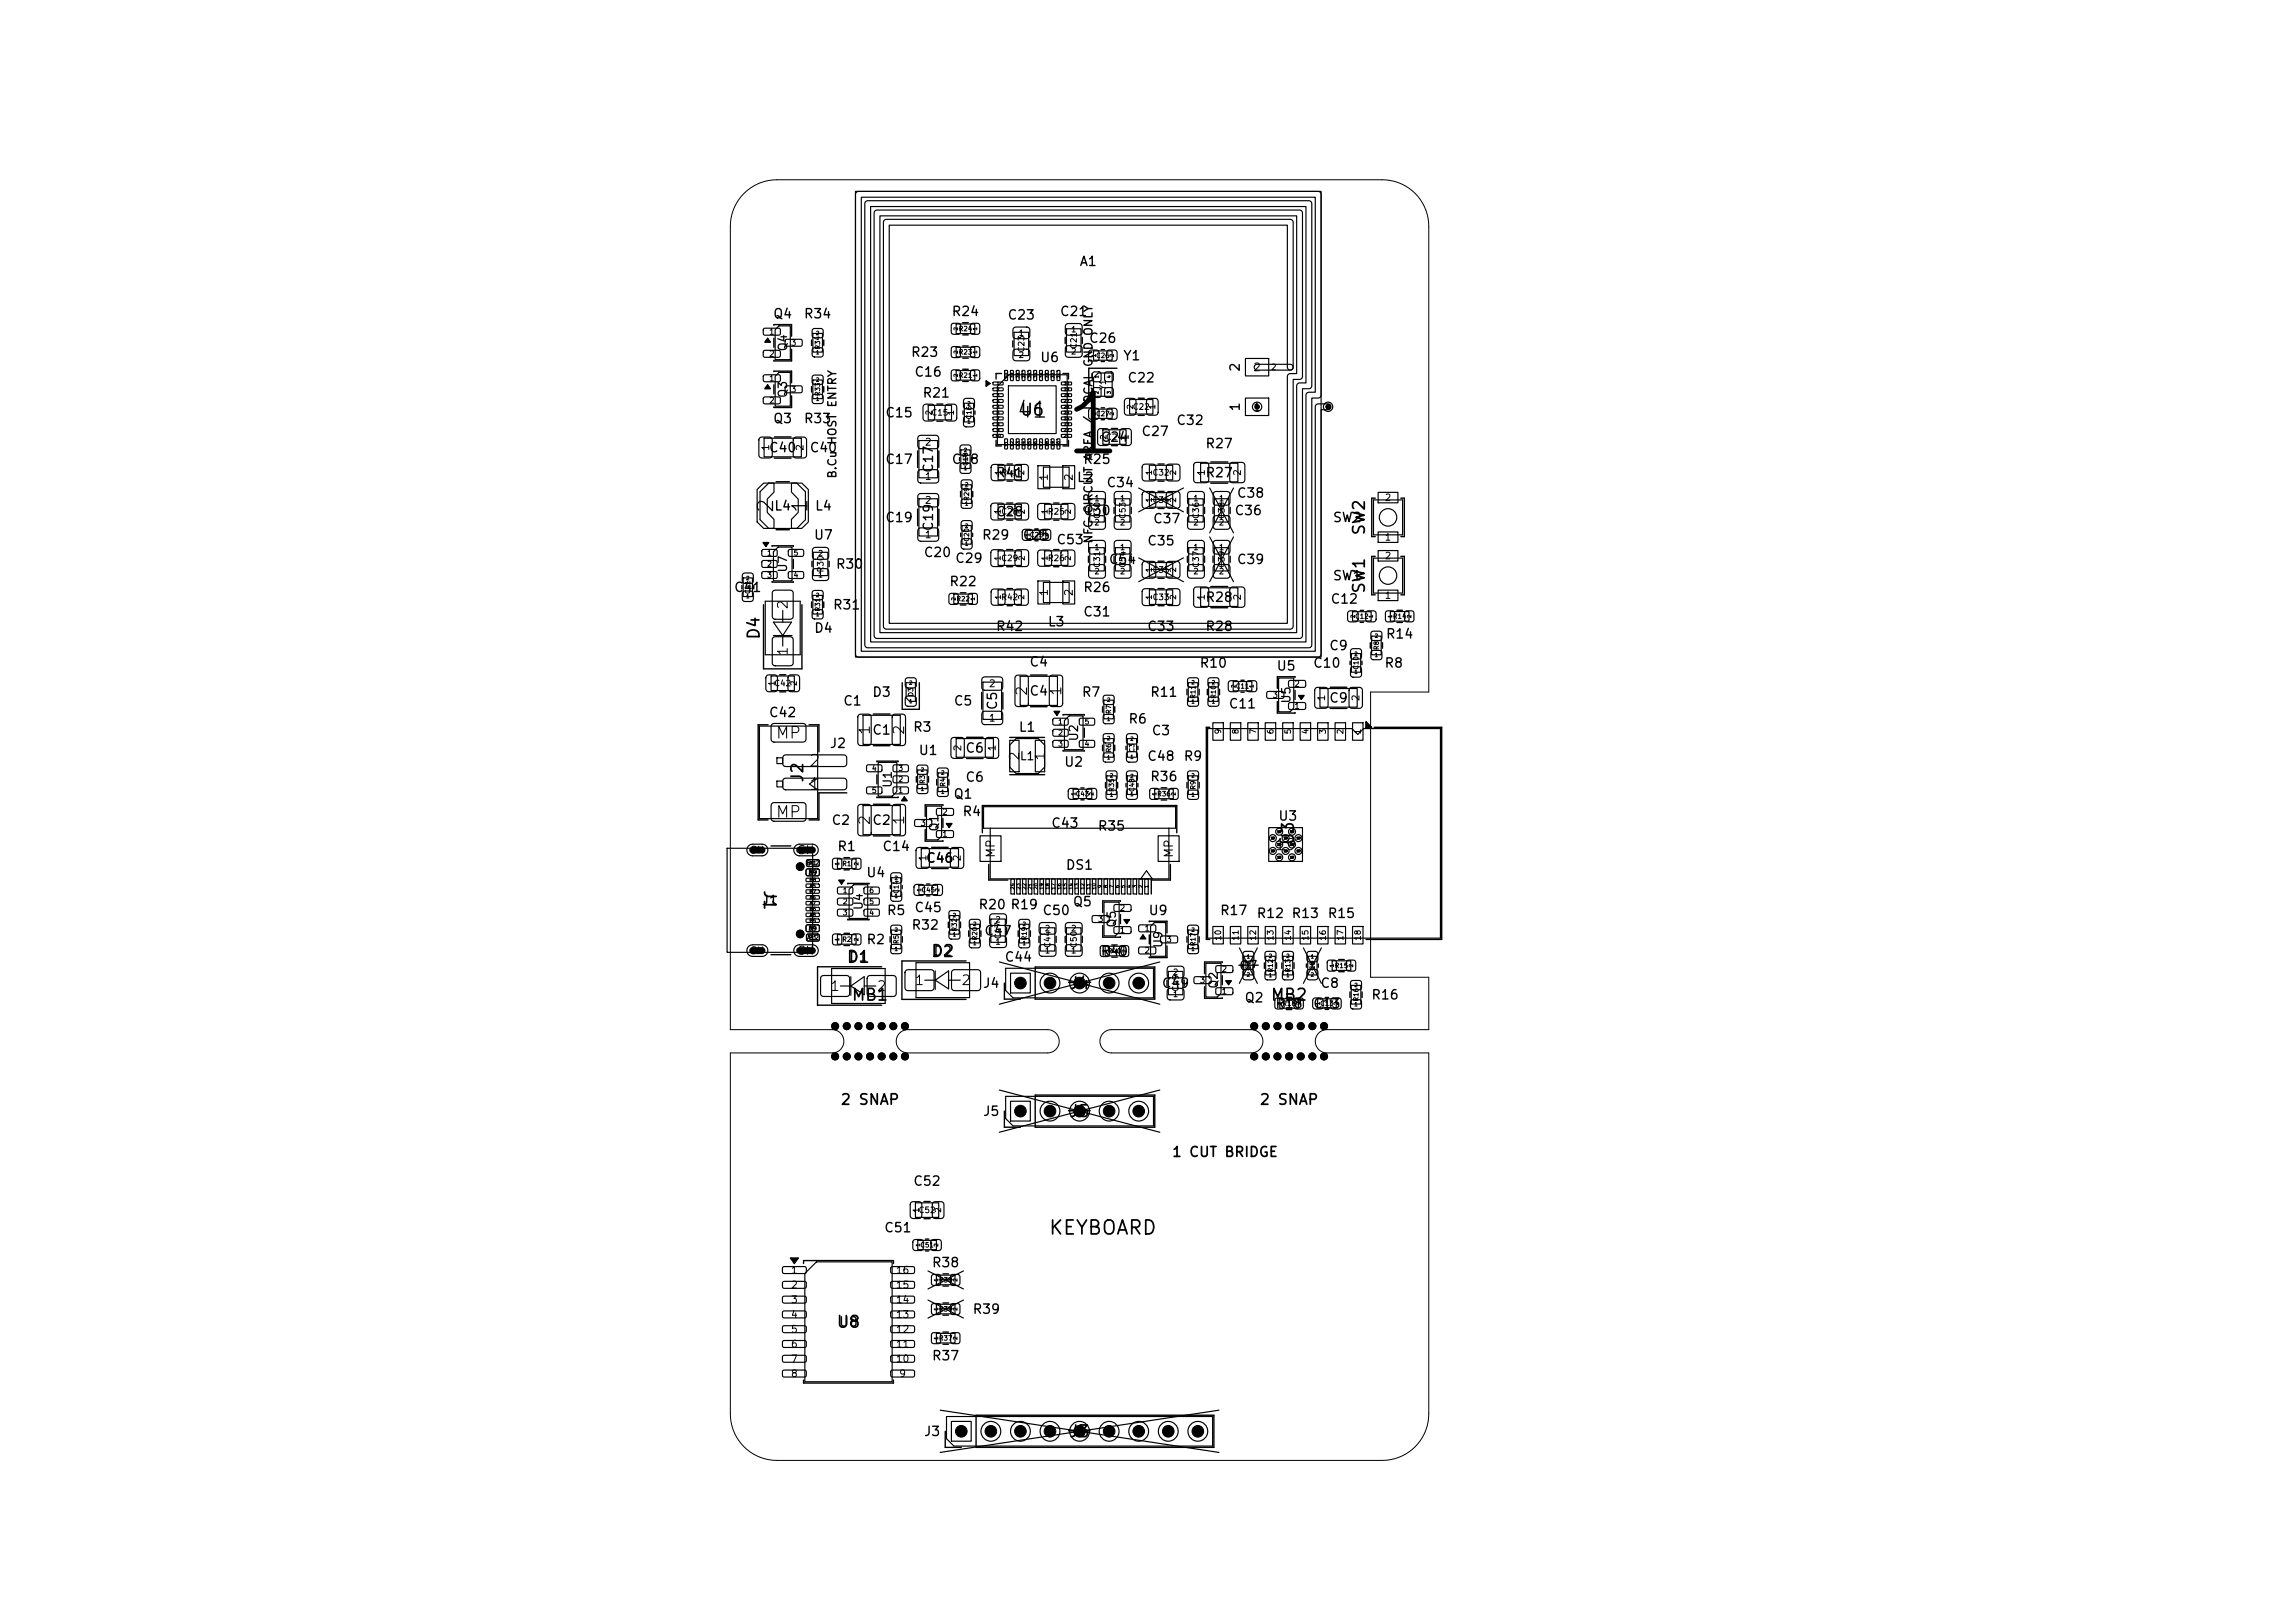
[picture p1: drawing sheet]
<svg xmlns="http://www.w3.org/2000/svg" width="297mm" height="210mm" viewBox="0 0 297 210" stroke-linecap="round" stroke-linejoin="round" font-family="sans-serif">
<defs><g id="words">
<text font-size="7.5" x="137.1" y="60.6">1</text>
<text font-size="2.1" x="131.4" y="54.6">41</text>
<g font-size="2">
<text x="100.6" y="66.6" transform="rotate(-90 100.6 66.6)">2</text>
<text x="105" y="66.6" transform="rotate(-90 105 66.6)">1</text>
</g>
<text font-size="1.8" x="135.6" y="160.2">KEYBOARD</text>
<g font-size="1.5">
<text x="131.9" y="54.2">U6</text>
<text x="177" y="69.4" transform="rotate(-90 177 69.4)">SW2</text>
<text x="177" y="76.9" transform="rotate(-90 177 76.9)">SW1</text>
<text x="98.7" y="82.9" transform="rotate(-90 98.7 82.9)">D4</text>
<text x="100.3" y="96">MP</text>
<text x="104.3" y="101.4" transform="rotate(-90 104.3 101.4)">J2</text>
<text x="104.6" y="99.6">2</text>
<text x="100.3" y="106.2">MP</text>
<text x="104.6" y="102.6">1</text>
<text x="164.8" y="110.4">19</text>
<text x="167.8" y="109.5" transform="rotate(-90 167.8 109.5)">U3</text>
<text x="98.5" y="115.1" transform="rotate(90 98.5 115.1)">J1</text>
<text x="109.5" y="125">D1</text>
<text x="120.4" y="124.2">D2</text>
<text x="110.1" y="129.9">MB1</text>
<text x="138.3" y="128.3">J4</text>
<text x="164.3" y="129.9">MB2</text>
<text x="138.3" y="144.9">J5</text>
<text x="108.1" y="172.2">U8</text>
<text x="138.3" y="186.3">J3</text>
</g>
<g font-size="1.4">
<text x="112.9" y="95.2" transform="rotate(-90 112.9 95.2)">1</text>
<text x="117.4" y="95.2" transform="rotate(-90 117.4 95.2)">2</text>
<text x="133.2" y="90.2" transform="rotate(-90 133.2 90.2)">2</text>
<text x="137.7" y="90.2" transform="rotate(-90 137.7 90.2)">1</text>
<text x="112.9" y="106.9" transform="rotate(-90 112.9 106.9)">2</text>
<text x="117.4" y="106.9" transform="rotate(-90 117.4 106.9)">1</text>
<text x="108.7" y="143.3">2 SNAP</text>
<text x="162.9" y="143.3">2 SNAP</text>
</g>
<g font-size="1.3">
<text x="102.3" y="79" transform="rotate(-90 102.3 79)">2</text>
<text x="102.3" y="85" transform="rotate(-90 102.3 85)">1</text>
<text x="107.4" y="128.5">1</text>
<text x="113.4" y="128.5">2</text>
<text x="118.3" y="127.8">1</text>
<text x="124.3" y="127.8">2</text>
<text x="151.6" y="150">1 CUT BRIDGE</text>
</g>
<g font-size="1.2">
<text x="139.6" y="34.7">A1</text>
<text x="100" y="41.5">Q4</text>
<text x="103.9" y="41.5">R34</text>
<text x="123.1" y="41.2">R24</text>
<text x="130.3" y="41.6">C23</text>
<text x="137.1" y="41.2">C21</text>
<text x="117.8" y="46.5">R23</text>
<text x="134.5" y="47.1">U6</text>
<text x="140.9" y="44.7">C26</text>
<text x="145.3" y="46.9">Y1</text>
<text x="118.3" y="49">C16</text>
<text x="119.3" y="51.7">R21</text>
<text x="145.8" y="49.8">C22</text>
<text x="160.7" y="53.3" transform="rotate(-90 160.7 53.3)">1</text>
<text x="160.7" y="48.2" transform="rotate(-90 160.7 48.2)">2</text>
<text x="99.4" y="58.8">C40</text>
<text x="100" y="55.1">Q3</text>
<text x="103.9" y="55.1">R33</text>
<text x="104.7" y="58.8">C40</text>
<text x="114.5" y="54.3">C15</text>
<text x="142.4" y="57.5">C24</text>
<text x="147.6" y="56.7">C27</text>
<text x="152.1" y="55.3">C32</text>
<text x="155.9" y="58.3">R27</text>
<text x="114.5" y="60.3">C17</text>
<text x="121" y="61.3" transform="rotate(-90 121 61.3)">C17</text>
<text x="123.1" y="60.3">C18</text>
<text x="128.8" y="62.1">R41</text>
<text x="139.3" y="62.7">L2</text>
<text x="140.1" y="60.3">R25</text>
<text x="143.1" y="63.3">C34</text>
<text x="155.9" y="62.1">R27</text>
<text x="160" y="64.7">C38</text>
<text x="100.1" y="66.4">L4</text>
<text x="105.2" y="70.1">U7</text>
<text x="105.4" y="66.4">L4</text>
<text x="114.5" y="67.9">C19</text>
<text x="121" y="68.8" transform="rotate(-90 121 68.8)">C19</text>
<text x="127" y="70.1">R29</text>
<text x="128.8" y="67.1">C28</text>
<text x="132.3" y="70.1">C25</text>
<text x="136.6" y="70.7">C53</text>
<text x="140.1" y="67">C30</text>
<text x="148.4" y="70.9">C35</text>
<text x="149.1" y="68">C37</text>
<text x="159.7" y="67">C36</text>
<text x="172.4" y="67.9">SW2</text>
<text x="94.9" y="76.9">C41</text>
<text x="108.1" y="73.9">R30</text>
<text x="119.5" y="72.4">C20</text>
<text x="122.8" y="76.1">R22</text>
<text x="123.5" y="73.1">C29</text>
<text x="140.1" y="76.9">R26</text>
<text x="143.4" y="73.3">C54</text>
<text x="160" y="73.3">C39</text>
<text x="172.4" y="75.4">SW1</text>
<text x="105.3" y="82.2">D4</text>
<text x="107.7" y="79.2">R31</text>
<text x="128.8" y="81.9">R42</text>
<text x="135.5" y="81.3">L3</text>
<text x="140.1" y="80.1">C31</text>
<text x="148.4" y="81.9">C33</text>
<text x="155.9" y="78.2">R28</text>
<text x="155.9" y="81.9">R28</text>
<text x="172.1" y="78.4">C12</text>
<text x="179.3" y="82.9">R14</text>
<text x="133.1" y="86.5">C4</text>
<text x="155.2" y="86.7">R10</text>
<text x="165.1" y="87.1">U5</text>
<text x="169.9" y="86.7">C10</text>
<text x="171.9" y="84.4">C9</text>
<text x="179.1" y="86.7">R8</text>
<text x="99.4" y="93.1">C42</text>
<text x="109" y="91.6">C1</text>
<text x="112.8" y="95.4">C1</text>
<text x="112.8" y="90.5">D3</text>
<text x="118.1" y="95">R3</text>
<text x="123.3" y="91.6">C5</text>
<text x="129.3" y="92" transform="rotate(-90 129.3 92)">C5</text>
<text x="131.7" y="95">L1</text>
<text x="133.1" y="90.3">C4</text>
<text x="139.9" y="90.5">R7</text>
<text x="145.9" y="93.9">R6</text>
<text x="148.8" y="90.5">R11</text>
<text x="149" y="95.4">C3</text>
<text x="158.9" y="92">C11</text>
<text x="171.9" y="91.2">C9</text>
<text x="107.3" y="97.1">J2</text>
<text x="118.8" y="98">U1</text>
<text x="124.9" y="97.7">C6</text>
<text x="124.9" y="101.5">C6</text>
<text x="132.2" y="98.5" transform="rotate(-90 132.2 98.5)">2</text>
<text x="135.5" y="98.5" transform="rotate(-90 135.5 98.5)">1</text>
<text x="137.6" y="99.5">U2</text>
<text x="148.4" y="98.7">C48</text>
<text x="148.8" y="101.4">R36</text>
<text x="153.1" y="98.7">R9</text>
<text x="107.5" y="107">C2</text>
<text x="112.8" y="107">C2</text>
<text x="123.3" y="103.6">Q1</text>
<text x="124.5" y="105.9">R4</text>
<text x="136" y="107.4">C43</text>
<text x="142" y="107.8">R35</text>
<text x="165.3" y="106.5">U3</text>
<text x="108.3" y="110.4">R1</text>
<text x="112" y="113.8">U4</text>
<text x="114.1" y="110.4">C14</text>
<text x="119.8" y="111.9">C46</text>
<text x="137.8" y="112.8">DS1</text>
<text x="98.5" y="117.4">J1</text>
<text x="114.7" y="118.7">R5</text>
<text x="118.3" y="118.3">C45</text>
<text x="126.5" y="117.9">R20 R19</text>
<text x="134.8" y="118.7">C50</text>
<text x="138.8" y="117.6">Q5</text>
<text x="148.6" y="118.7">U9</text>
<text x="157.8" y="118.7">R17</text>
<text x="162.5" y="119.1">R12 R13</text>
<text x="171.7" y="119.1">R15</text>
<text x="112" y="122.5">R2</text>
<text x="117.9" y="120.6">R32</text>
<text x="127.3" y="121.3">C47</text>
<text x="129.9" y="124.7">C44</text>
<text x="142.4" y="124">R40</text>
<text x="160.3" y="125.9">C7</text>
<text x="127.1" y="128.1">J4</text>
<text x="150.3" y="128.1">C49</text>
<text x="161" y="130">Q2</text>
<text x="165" y="130.8">R18</text>
<text x="169.9" y="130.8">C13</text>
<text x="170.8" y="128.1">C8</text>
<text x="177.4" y="129.6">R16</text>
<text x="127.1" y="144.7">J5</text>
<text x="118.1" y="153.7">C52</text>
<text x="114.3" y="159.8">C51</text>
<text x="120.5" y="164.3">R38</text>
<text x="108.5" y="171.9">U8</text>
<text x="125.8" y="170.3">R39</text>
<text x="120.5" y="176.3">R37</text>
<text x="119.5" y="186.1">J3</text>
</g>
<g font-size="1.1">
<text x="102.1" y="45.5" transform="rotate(-90 102.1 45.5)">Q4</text>
<text x="141.6" y="47.6" transform="rotate(-90 141.6 47.6)">GND ONLY</text>
<text x="102.1" y="51.6" transform="rotate(-90 102.1 51.6)">Q3</text>
<text x="108.5" y="62" transform="rotate(-90 108.5 62)">B.Cu HOST ENTRY</text>
<text x="141.6" y="70.4" transform="rotate(-90 141.6 70.4)">NFC CIRCUIT AREA / LOCAL</text>
<text x="102.1" y="74.2" transform="rotate(-90 102.1 74.2)">U7</text>
<text x="167.3" y="91.1" transform="rotate(-90 167.3 91.1)">U5</text>
<text x="131.9" y="98.6">L1</text>
<text x="139.8" y="96" transform="rotate(-90 139.8 96)">U2</text>
<text x="115.7" y="102" transform="rotate(-90 115.7 102)">U1</text>
<text x="121.7" y="107.7" transform="rotate(-90 121.7 107.7)">Q1</text>
<text x="103.1" y="110.8">SH</text>
<text x="129" y="111.1" transform="rotate(-90 129 111.1)">MP</text>
<text x="152.1" y="111.1" transform="rotate(-90 152.1 111.1)">MP</text>
<text x="111.9" y="117.9" transform="rotate(-90 111.9 117.9)">U4</text>
<text x="103.1" y="123.8">SH</text>
<text x="144.7" y="120.1" transform="rotate(-90 144.7 120.1)">Q5</text>
<text x="150.7" y="122.7" transform="rotate(-90 150.7 122.7)">U9</text>
<text x="157.9" y="128" transform="rotate(-90 157.9 128)">Q2</text>
</g>
<g font-size="1">
<text x="162.1" y="53.4">1</text>
<text x="162.1" y="48.3">2</text>
<text x="135.8" y="62.3" transform="rotate(-90 135.8 62.3)">1</text>
<text x="139.1" y="62.3" transform="rotate(-90 139.1 62.3)">2</text>
<text x="135.8" y="77.2" transform="rotate(-90 135.8 77.2)">1</text>
<text x="139.1" y="77.2" transform="rotate(-90 139.1 77.2)">2</text>
</g>
<g font-size=".9">
<text x="99.8" y="58.4" transform="rotate(-90 99.8 58.4)">1</text>
<text x="104.2" y="58.4" transform="rotate(-90 104.2 58.4)">2</text>
<text x="119.6" y="57.9">2</text>
<text x="119.6" y="62.3">1</text>
<text x="119.6" y="65.4">2</text>
<text x="156.1" y="61.7" transform="rotate(-90 156.1 61.7)">1</text>
<text x="160.8" y="61.7" transform="rotate(-90 160.8 61.7)">2</text>
<text x="179.1" y="65">2</text>
<text x="119.6" y="69.9">1</text>
<text x="179.1" y="70.2">1</text>
<text x="156.1" y="77.8" transform="rotate(-90 156.1 77.8)">1</text>
<text x="160.8" y="77.8" transform="rotate(-90 160.8 77.8)">2</text>
<text x="179.1" y="77.7">1</text>
<text x="179.1" y="72.6">2</text>
<text x="127.9" y="89.1">2</text>
<text x="127.9" y="93.6">1</text>
<text x="171.7" y="90.8" transform="rotate(-90 171.7 90.8)">1</text>
<text x="176.1" y="90.8" transform="rotate(-90 176.1 90.8)">2</text>
<text x="124.6" y="97.3" transform="rotate(-90 124.6 97.3)">2</text>
<text x="129.1" y="97.3" transform="rotate(-90 129.1 97.3)">1</text>
<text x="97" y="110.7">SH</text>
<text x="120.1" y="111.5" transform="rotate(-90 120.1 111.5)">1</text>
<text x="124.5" y="111.5" transform="rotate(-90 124.5 111.5)">2</text>
<text x="97" y="123.7">SH</text>
<text x="131.6" y="127.9">1</text>
<text x="135.4" y="127.9">2</text>
<text x="143" y="127.9">4</text>
<text x="146.9" y="127.9">5</text>
<text x="131.6" y="144.4">1</text>
<text x="135.4" y="144.4">2</text>
<text x="139.2" y="144.4">3</text>
<text x="143" y="144.4">4</text>
<text x="146.9" y="144.4">5</text>
<text x="102.3" y="165">1</text>
<text x="102.3" y="166.9">2</text>
<text x="115.9" y="166.9">15</text>
<text x="115.9" y="165">16</text>
<text x="102.3" y="168.9">3</text>
<text x="102.3" y="170.8">4</text>
<text x="102.3" y="172.7">5</text>
<text x="115.9" y="172.7">12</text>
<text x="115.9" y="170.8">13</text>
<text x="115.9" y="168.9">14</text>
<text x="102.3" y="174.6">6</text>
<text x="102.3" y="176.5">7</text>
<text x="102.3" y="178.4">8</text>
<text x="115.9" y="176.5">10</text>
<text x="115.9" y="174.6">11</text>
<text x="116.3" y="178.4">9</text>
<text x="123.9" y="185.9">1</text>
<text x="127.7" y="185.9">2</text>
<text x="131.6" y="185.9">3</text>
<text x="135.4" y="185.9">4</text>
<text x="139.2" y="185.9">5</text>
<text x="143" y="185.9">6</text>
<text x="146.9" y="185.9">7</text>
<text x="150.7" y="185.9">8</text>
<text x="154.5" y="185.9">9</text>
</g>
<g font-size=".8">
<text x="132.7" y="45.7" transform="rotate(-90 132.7 45.7)">C23</text>
<text x="139.5" y="45.2" transform="rotate(-90 139.5 45.2)">C21</text>
<text x="120.5" y="54">C15</text>
<text x="143.3" y="50.5" transform="rotate(-90 143.3 50.5)">Y1</text>
<text x="146.5" y="53.2">C22</text>
<text x="164.4" y="48.1">2</text>
<text x="143.1" y="57.1">C24</text>
<text x="129.5" y="61.7">R41</text>
<text x="149.1" y="65.3">C34</text>
<text x="149.1" y="61.7">C32</text>
<text x="129.5" y="66.8">C28</text>
<text x="135.5" y="66.8">R25</text>
<text x="142.5" y="67.2" transform="rotate(-90 142.5 67.2)">C30</text>
<text x="145.9" y="67.2" transform="rotate(-90 145.9 67.2)">C53</text>
<text x="155.3" y="67.2" transform="rotate(-90 155.3 67.2)">C36</text>
<text x="158.7" y="67.2" transform="rotate(-90 158.7 67.2)">C38</text>
<text x="106.8" y="74.1" transform="rotate(-90 106.8 74.1)">R30</text>
<text x="129.5" y="72.8">C29</text>
<text x="129.5" y="77.8">R42</text>
<text x="135.5" y="72.8">R26</text>
<text x="142.5" y="73.5" transform="rotate(-90 142.5 73.5)">C31</text>
<text x="145.9" y="73.5" transform="rotate(-90 145.9 73.5)">C54</text>
<text x="149.1" y="74.3">C35</text>
<text x="149.1" y="77.8">C33</text>
<text x="155.3" y="73.5" transform="rotate(-90 155.3 73.5)">C37</text>
<text x="158.7" y="73.5" transform="rotate(-90 158.7 73.5)">C39</text>
<text x="100.1" y="89">C42</text>
<text x="158.2" y="95.1" transform="rotate(-90 158.2 95.1)">9</text>
<text x="160.5" y="95.1" transform="rotate(-90 160.5 95.1)">8</text>
<text x="162.7" y="95.1" transform="rotate(-90 162.7 95.1)">7</text>
<text x="165" y="95.1" transform="rotate(-90 165 95.1)">6</text>
<text x="167.2" y="95.1" transform="rotate(-90 167.2 95.1)">5</text>
<text x="169.5" y="95.1" transform="rotate(-90 169.5 95.1)">4</text>
<text x="171.8" y="95.1" transform="rotate(-90 171.8 95.1)">3</text>
<text x="174" y="95.1" transform="rotate(-90 174 95.1)">2</text>
<text x="176.3" y="95.1" transform="rotate(-90 176.3 95.1)">1</text>
<text x="129.7" y="121.6" transform="rotate(-90 129.7 121.6)">C47</text>
<text x="136.1" y="122.7" transform="rotate(-90 136.1 122.7)">C44</text>
<text x="139.5" y="122.7" transform="rotate(-90 139.5 122.7)">C50</text>
<text x="158.2" y="121.8" transform="rotate(-90 158.2 121.8)">10</text>
<text x="160.5" y="121.8" transform="rotate(-90 160.5 121.8)">11</text>
<text x="162.7" y="121.8" transform="rotate(-90 162.7 121.8)">12</text>
<text x="165" y="121.8" transform="rotate(-90 165 121.8)">13</text>
<text x="167.2" y="121.8" transform="rotate(-90 167.2 121.8)">14</text>
<text x="169.5" y="121.8" transform="rotate(-90 169.5 121.8)">15</text>
<text x="171.8" y="121.8" transform="rotate(-90 171.8 121.8)">16</text>
<text x="174" y="121.8" transform="rotate(-90 174 121.8)">17</text>
<text x="176.3" y="121.8" transform="rotate(-90 176.3 121.8)">18</text>
<text x="152.7" y="128.4" transform="rotate(-90 152.7 128.4)">C49</text>
<text x="118.8" y="157.2">C52</text>
</g>
<g font-size=".7">
<text x="99.5" y="43.5">1</text>
<text x="99.5" y="46.3">2</text>
<text x="102.3" y="44.9">3</text>
<text x="131.8" y="43.6">1</text>
<text x="131.8" y="46.5">2</text>
<text x="138.5" y="43.2">1</text>
<text x="138.5" y="46">2</text>
<text x="99.5" y="49.5">1</text>
<text x="99.5" y="52.4">2</text>
<text x="102.3" y="50.9">3</text>
<text x="120.8" y="53.8" transform="rotate(-90 120.8 53.8)">2</text>
<text x="123.6" y="53.8" transform="rotate(-90 123.6 53.8)">1</text>
<text x="146.8" y="53.1" transform="rotate(-90 146.8 53.1)">2</text>
<text x="149.7" y="53.1" transform="rotate(-90 149.7 53.1)">1</text>
<text x="143.4" y="57" transform="rotate(-90 143.4 57)">2</text>
<text x="146.2" y="57" transform="rotate(-90 146.2 57)">1</text>
<text x="129.7" y="61.6" transform="rotate(-90 129.7 61.6)">1</text>
<text x="132.7" y="61.6" transform="rotate(-90 132.7 61.6)">2</text>
<text x="141.5" y="65">1</text>
<text x="144.9" y="65">1</text>
<text x="149.2" y="65.1" transform="rotate(-90 149.2 65.1)">1</text>
<text x="149.2" y="61.6" transform="rotate(-90 149.2 61.6)">1</text>
<text x="152.4" y="65.1" transform="rotate(-90 152.4 65.1)">2</text>
<text x="152.4" y="61.6" transform="rotate(-90 152.4 61.6)">2</text>
<text x="154.4" y="65">1</text>
<text x="157.7" y="65">1</text>
<text x="129.7" y="66.6" transform="rotate(-90 129.7 66.6)">1</text>
<text x="132.8" y="66.6" transform="rotate(-90 132.8 66.6)">2</text>
<text x="135.7" y="66.6" transform="rotate(-90 135.7 66.6)">1</text>
<text x="138.7" y="66.6" transform="rotate(-90 138.7 66.6)">2</text>
<text x="141.5" y="71.4">1</text>
<text x="141.5" y="68.2">2</text>
<text x="144.9" y="68.2">2</text>
<text x="144.9" y="71.4">1</text>
<text x="154.4" y="68.2">2</text>
<text x="154.4" y="71.4">1</text>
<text x="157.7" y="71.4">1</text>
<text x="157.7" y="68.2">2</text>
<text x="99.2" y="72">1</text>
<text x="99.2" y="73.5">2</text>
<text x="99.2" y="74.9">3</text>
<text x="102.6" y="74.9">4</text>
<text x="102.6" y="72">5</text>
<text x="105.8" y="74.9">1</text>
<text x="105.8" y="72.1">2</text>
<text x="129.7" y="72.6" transform="rotate(-90 129.7 72.6)">1</text>
<text x="129.7" y="77.7" transform="rotate(-90 129.7 77.7)">1</text>
<text x="132.7" y="77.7" transform="rotate(-90 132.7 77.7)">2</text>
<text x="132.8" y="72.6" transform="rotate(-90 132.8 72.6)">2</text>
<text x="135.7" y="72.6" transform="rotate(-90 135.7 72.6)">1</text>
<text x="138.7" y="72.6" transform="rotate(-90 138.7 72.6)">2</text>
<text x="141.5" y="74.5">2</text>
<text x="144.9" y="74.5">2</text>
<text x="149.2" y="77.7" transform="rotate(-90 149.2 77.7)">1</text>
<text x="149.2" y="74.1" transform="rotate(-90 149.2 74.1)">1</text>
<text x="152.4" y="77.7" transform="rotate(-90 152.4 77.7)">2</text>
<text x="152.4" y="74.1" transform="rotate(-90 152.4 74.1)">2</text>
<text x="154.4" y="74.5">2</text>
<text x="157.7" y="74.5">2</text>
<text x="100.4" y="88.8" transform="rotate(-90 100.4 88.8)">1</text>
<text x="103.3" y="88.8" transform="rotate(-90 103.3 88.8)">2</text>
<text x="167.4" y="89.1">2</text>
<text x="136.9" y="93.9">1</text>
<text x="136.9" y="95.3">2</text>
<text x="140.3" y="93.9">5</text>
<text x="164.6" y="90.5">3</text>
<text x="167.4" y="91.9">1</text>
<text x="112.8" y="99.9">4</text>
<text x="116.2" y="101.3">2</text>
<text x="116.2" y="99.9">3</text>
<text x="136.9" y="96.8">3</text>
<text x="140.3" y="96.8">4</text>
<text x="112.8" y="102.8">5</text>
<text x="116.2" y="102.8">1</text>
<text x="119" y="107.1">3</text>
<text x="121.9" y="105.6">2</text>
<text x="121.9" y="108.5">1</text>
<text x="109" y="115.7">1</text>
<text x="109" y="117.2">2</text>
<text x="109" y="118.6">3</text>
<text x="112.4" y="118.6">4</text>
<text x="112.4" y="117.2">5</text>
<text x="112.4" y="115.7">6</text>
<text x="128.7" y="119.5">2</text>
<text x="142" y="119.5">3</text>
<text x="144.8" y="118.1">2</text>
<text x="128.7" y="122.4">1</text>
<text x="135.1" y="123.5">1</text>
<text x="135.1" y="120.7">2</text>
<text x="138.5" y="123.5">1</text>
<text x="138.5" y="120.7">2</text>
<text x="144.8" y="120.9">1</text>
<text x="148" y="120.7">1</text>
<text x="148" y="123.6">2</text>
<text x="150.9" y="122.1">3</text>
<text x="158" y="126">2</text>
<text x="151.7" y="129.2">1</text>
<text x="151.7" y="126.3">2</text>
<text x="155.2" y="127.4">3</text>
<text x="158" y="128.8">1</text>
<text x="119.1" y="157" transform="rotate(-90 119.1 157)">1</text>
<text x="122" y="157" transform="rotate(-90 122 157)">2</text>
</g>
<g font-size=".6">
<text x="106.3" y="45.3" transform="rotate(-90 106.3 45.3)">R34</text>
<text x="124" y="43">R24</text>
<text x="124" y="46">R23</text>
<text x="141.8" y="46.5">C26</text>
<text x="106.3" y="51.3" transform="rotate(-90 106.3 51.3)">R33</text>
<text x="124" y="49">R21</text>
<text x="141.8" y="54">C27</text>
<text x="125.9" y="54.3" transform="rotate(-90 125.9 54.3)">C16</text>
<text x="125.4" y="60.4" transform="rotate(-90 125.4 60.4)">C18</text>
<text x="125.6" y="64.9" transform="rotate(-90 125.6 64.9)">R29</text>
<text x="125.6" y="70.1" transform="rotate(-90 125.6 70.1)">C20</text>
<text x="133.2" y="69.7">C25</text>
<text x="97.2" y="76.9" transform="rotate(-90 97.2 76.9)">C41</text>
<text x="123.7" y="77.9">R22</text>
<text x="106.3" y="79.2" transform="rotate(-90 106.3 79.2)">R31</text>
<text x="175.3" y="80.2">C12</text>
<text x="180.2" y="80.2">R14</text>
<text x="159.9" y="89.2">C11</text>
<text x="175.9" y="86.7" transform="rotate(-90 175.9 86.7)">C10</text>
<text x="178.6" y="84.2" transform="rotate(-90 178.6 84.2)">R8</text>
<text x="118.3" y="90.2" transform="rotate(-90 118.3 90.2)">D3</text>
<text x="143.9" y="92.5" transform="rotate(-90 143.9 92.5)">R7</text>
<text x="154.9" y="90.5" transform="rotate(-90 154.9 90.5)">R11</text>
<text x="157.5" y="90.5" transform="rotate(-90 157.5 90.5)">R10</text>
<text x="119.8" y="101.5" transform="rotate(-90 119.8 101.5)">R3</text>
<text x="122.5" y="101.9" transform="rotate(-90 122.5 101.9)">R4</text>
<text x="143.9" y="97.4" transform="rotate(-90 143.9 97.4)">R6</text>
<text x="146.9" y="97.4" transform="rotate(-90 146.9 97.4)">C3</text>
<text x="139.2" y="103.2">C43</text>
<text x="144.3" y="102.5" transform="rotate(-90 144.3 102.5)">R35</text>
<text x="146.9" y="102.5" transform="rotate(-90 146.9 102.5)">C48</text>
<text x="149.7" y="103.2">R36</text>
<text x="154.9" y="102.2" transform="rotate(-90 154.9 102.2)">R9</text>
<text x="104.3" y="112.1">B12</text>
<text x="104.6" y="113.3">B9</text>
<text x="104.6" y="113.3">A4</text>
<text x="104.6" y="112.1">A1</text>
<text x="108.9" y="112.2">R1</text>
<text x="116.4" y="115.7" transform="rotate(-90 116.4 115.7)">C14</text>
<text x="119.2" y="115.6">C45</text>
<text x="104.4" y="121.7">A12</text>
<text x="104.6" y="120.5">B4</text>
<text x="104.6" y="120.5">A9</text>
<text x="104.6" y="121.7">B1</text>
<text x="108.9" y="122">R2</text>
<text x="116.4" y="122.2" transform="rotate(-90 116.4 122.2)">R5</text>
<text x="124" y="120.6" transform="rotate(-90 124 120.6)">R32</text>
<text x="126.6" y="121.7" transform="rotate(-90 126.6 121.7)">R20</text>
<text x="133" y="121.7" transform="rotate(-90 133 121.7)">R19</text>
<text x="143.3" y="123.5">R40</text>
<text x="154.9" y="122.5" transform="rotate(-90 154.9 122.5)">R17</text>
<text x="162" y="125.6" transform="rotate(-90 162 125.6)">C7</text>
<text x="164.9" y="125.9" transform="rotate(-90 164.9 125.9)">R12</text>
<text x="167.1" y="125.9" transform="rotate(-90 167.1 125.9)">R13</text>
<text x="170.3" y="125.6" transform="rotate(-90 170.3 125.6)">C8</text>
<text x="172.7" y="125.4">R15</text>
<text x="165.9" y="130.3">R18</text>
<text x="170.8" y="130.3">C13</text>
<text x="175.9" y="129.6" transform="rotate(-90 175.9 129.6)">R16</text>
<text x="119" y="161.6">C51</text>
<text x="121.4" y="166.1">R38</text>
<text x="121.4" y="169.8">R39</text>
<text x="121.4" y="173.6">R37</text>
</g>
<g font-size=".5">
<text x="105.5" y="46">1</text>
<text x="105.5" y="43.5">2</text>
<text x="124.1" y="45.8" transform="rotate(-90 124.1 45.8)">2</text>
<text x="124.1" y="42.8" transform="rotate(-90 124.1 42.8)">2</text>
<text x="126.6" y="45.8" transform="rotate(-90 126.6 45.8)">1</text>
<text x="126.6" y="42.8" transform="rotate(-90 126.6 42.8)">1</text>
<text x="141.9" y="46.3" transform="rotate(-90 141.9 46.3)">1</text>
<text x="144.3" y="46.3" transform="rotate(-90 144.3 46.3)">2</text>
<text x="105.5" y="52">1</text>
<text x="105.5" y="49.5">2</text>
<text x="124.1" y="48.8" transform="rotate(-90 124.1 48.8)">2</text>
<text x="125.1" y="52.6">2</text>
<text x="126.6" y="48.8" transform="rotate(-90 126.6 48.8)">1</text>
<text x="141.9" y="53.8" transform="rotate(-90 141.9 53.8)">1</text>
<text x="144.3" y="53.8" transform="rotate(-90 144.3 53.8)">2</text>
<text x="124.7" y="58.6">2</text>
<text x="125.1" y="54.9">1</text>
<text x="124.7" y="60.9">1</text>
<text x="124.8" y="65.5">1</text>
<text x="124.8" y="63.1">2</text>
<text x="124.8" y="70.7">1</text>
<text x="124.8" y="68.4">2</text>
<text x="133.3" y="69.5" transform="rotate(-90 133.3 69.5)">1</text>
<text x="135.7" y="69.5" transform="rotate(-90 135.7 69.5)">2</text>
<text x="96.5" y="77.5">1</text>
<text x="96.5" y="75.2">2</text>
<text x="105.5" y="77.4">2</text>
<text x="123.8" y="77.8" transform="rotate(-90 123.8 77.8)">2</text>
<text x="126.3" y="77.8" transform="rotate(-90 126.3 77.8)">1</text>
<text x="105.5" y="79.9">1</text>
<text x="175.4" y="80" transform="rotate(-90 175.4 80)">2</text>
<text x="177.8" y="80" transform="rotate(-90 177.8 80)">1</text>
<text x="177.8" y="82.6">2</text>
<text x="180.3" y="80" transform="rotate(-90 180.3 80)">1</text>
<text x="182.7" y="80" transform="rotate(-90 182.7 80)">2</text>
<text x="117.6" y="88.7">2</text>
<text x="154.1" y="88.7">2</text>
<text x="156.8" y="88.7">2</text>
<text x="160" y="89.1" transform="rotate(-90 160 89.1)">2</text>
<text x="162.3" y="89.1" transform="rotate(-90 162.3 89.1)">1</text>
<text x="175.2" y="87.3">1</text>
<text x="175.2" y="85">2</text>
<text x="177.8" y="85.1">1</text>
<text x="117.6" y="91.1">1</text>
<text x="143.2" y="95.9">2</text>
<text x="143.2" y="93.4">1</text>
<text x="143.2" y="90.9">2</text>
<text x="146.2" y="96">2</text>
<text x="154.1" y="91.1">1</text>
<text x="156.8" y="91.1">1</text>
<text x="119.1" y="100">2</text>
<text x="121.7" y="100.3">2</text>
<text x="143.2" y="98.4">1</text>
<text x="143.6" y="100.7">2</text>
<text x="146.2" y="100.8">2</text>
<text x="146.2" y="98.3">1</text>
<text x="154.1" y="100.7">2</text>
<text x="119.1" y="102.4">1</text>
<text x="121.7" y="102.8">1</text>
<text x="139.3" y="103" transform="rotate(-90 139.3 103)">1</text>
<text x="141.6" y="103" transform="rotate(-90 141.6 103)">2</text>
<text x="143.6" y="103.2">1</text>
<text x="146.2" y="103.1">1</text>
<text x="149.8" y="103" transform="rotate(-90 149.8 103)">1</text>
<text x="152.2" y="103" transform="rotate(-90 152.2 103)">2</text>
<text x="154.1" y="103.2">1</text>
<text x="108.7" y="112" transform="rotate(-90 108.7 112)">1</text>
<text x="111.2" y="112" transform="rotate(-90 111.2 112)">2</text>
<text x="115.7" y="114">2</text>
<text x="104.7" y="119.5">B5</text>
<text x="104.7" y="118">B6</text>
<text x="104.7" y="115.7">B7</text>
<text x="104.7" y="114.2">B8</text>
<text x="104.7" y="115">A5</text>
<text x="104.7" y="116.5">A6</text>
<text x="104.7" y="117.2">A7</text>
<text x="104.7" y="118.7">A8</text>
<text x="115.7" y="116.3">1</text>
<text x="119.3" y="115.4" transform="rotate(-90 119.3 115.4)">1</text>
<text x="121.7" y="115.4" transform="rotate(-90 121.7 115.4)">2</text>
<text x="123.2" y="118.8">2</text>
<text x="125.9" y="119.9">2</text>
<text x="131.4" y="115.2" transform="rotate(-90 131.4 115.2)">24</text>
<text x="132.1" y="115.2" transform="rotate(-90 132.1 115.2)">23</text>
<text x="132.3" y="119.9">2</text>
<text x="132.9" y="115.2" transform="rotate(-90 132.9 115.2)">22</text>
<text x="133.7" y="115.2" transform="rotate(-90 133.7 115.2)">21</text>
<text x="134.4" y="115.2" transform="rotate(-90 134.4 115.2)">20</text>
<text x="135.2" y="115.2" transform="rotate(-90 135.2 115.2)">19</text>
<text x="135.9" y="115.2" transform="rotate(-90 135.9 115.2)">18</text>
<text x="136.7" y="115.2" transform="rotate(-90 136.7 115.2)">17</text>
<text x="137.4" y="115.2" transform="rotate(-90 137.4 115.2)">16</text>
<text x="138.2" y="115.2" transform="rotate(-90 138.2 115.2)">15</text>
<text x="138.9" y="115.2" transform="rotate(-90 138.9 115.2)">14</text>
<text x="139.7" y="115.2" transform="rotate(-90 139.7 115.2)">13</text>
<text x="140.4" y="115.2" transform="rotate(-90 140.4 115.2)">12</text>
<text x="141.2" y="115.2" transform="rotate(-90 141.2 115.2)">11</text>
<text x="141.9" y="115.2" transform="rotate(-90 141.9 115.2)">10</text>
<text x="142.7" y="115" transform="rotate(-90 142.7 115)">9</text>
<text x="143.4" y="115" transform="rotate(-90 143.4 115)">8</text>
<text x="144.2" y="115" transform="rotate(-90 144.2 115)">7</text>
<text x="144.9" y="115" transform="rotate(-90 144.9 115)">6</text>
<text x="145.7" y="115" transform="rotate(-90 145.7 115)">5</text>
<text x="146.5" y="115" transform="rotate(-90 146.5 115)">4</text>
<text x="147.2" y="115" transform="rotate(-90 147.2 115)">3</text>
<text x="148" y="115" transform="rotate(-90 148 115)">2</text>
<text x="148.7" y="115" transform="rotate(-90 148.7 115)">1</text>
<text x="108.7" y="121.8" transform="rotate(-90 108.7 121.8)">1</text>
<text x="111.2" y="121.8" transform="rotate(-90 111.2 121.8)">2</text>
<text x="115.7" y="123.2">1</text>
<text x="115.7" y="120.7">2</text>
<text x="123.2" y="121.3">1</text>
<text x="125.9" y="122.4">1</text>
<text x="132.3" y="122.4">1</text>
<text x="143.3" y="123.3" transform="rotate(-90 143.3 123.3)">1</text>
<text x="145.8" y="123.3" transform="rotate(-90 145.8 123.3)">2</text>
<text x="154.1" y="123.2">1</text>
<text x="154.1" y="120.7">2</text>
<text x="161.3" y="124.1">1</text>
<text x="164.1" y="124.1">2</text>
<text x="166.4" y="124.1">2</text>
<text x="169.6" y="124.1">1</text>
<text x="172.7" y="125.2" transform="rotate(-90 172.7 125.2)">1</text>
<text x="175.2" y="125.2" transform="rotate(-90 175.2 125.2)">2</text>
<text x="161.3" y="126.5">2</text>
<text x="164.1" y="126.6">1</text>
<text x="165.9" y="130.1" transform="rotate(-90 165.9 130.1)">1</text>
<text x="166.4" y="126.6">1</text>
<text x="168.4" y="130.1" transform="rotate(-90 168.4 130.1)">2</text>
<text x="169.6" y="126.5">2</text>
<text x="170.9" y="130.1" transform="rotate(-90 170.9 130.1)">1</text>
<text x="173.3" y="130.1" transform="rotate(-90 173.3 130.1)">2</text>
<text x="175.2" y="130.3">1</text>
<text x="175.2" y="127.8">2</text>
<text x="119.2" y="161.4" transform="rotate(-90 119.2 161.4)">1</text>
<text x="121.5" y="161.4" transform="rotate(-90 121.5 161.4)">2</text>
<text x="121.5" y="165.9" transform="rotate(-90 121.5 165.9)">1</text>
<text x="124" y="165.9" transform="rotate(-90 124 165.9)">2</text>
<text x="121.5" y="173.4" transform="rotate(-90 121.5 173.4)">1</text>
<text x="121.5" y="169.7" transform="rotate(-90 121.5 169.7)">1</text>
<text x="124" y="173.4" transform="rotate(-90 124 173.4)">2</text>
<text x="124" y="169.7" transform="rotate(-90 124 169.7)">2</text>
</g>
<g font-size=".4">
<text x="128.9" y="49.9">1</text>
<text x="128.9" y="50.7">2</text>
<text x="128.9" y="51.4">3</text>
<text x="128.9" y="52.2">4</text>
<text x="128.9" y="52.9">5</text>
<text x="128.9" y="53.7">6</text>
<text x="130.5" y="49" transform="rotate(-90 130.5 49)">40</text>
<text x="131.2" y="49" transform="rotate(-90 131.2 49)">39</text>
<text x="132" y="49" transform="rotate(-90 132 49)">38</text>
<text x="132.7" y="49" transform="rotate(-90 132.7 49)">37</text>
<text x="133.5" y="49" transform="rotate(-90 133.5 49)">36</text>
<text x="134.3" y="49" transform="rotate(-90 134.3 49)">35</text>
<text x="135" y="49" transform="rotate(-90 135 49)">34</text>
<text x="135.8" y="49" transform="rotate(-90 135.8 49)">33</text>
<text x="136.5" y="49" transform="rotate(-90 136.5 49)">32</text>
<text x="137.3" y="49" transform="rotate(-90 137.3 49)">31</text>
<text x="137.6" y="53.7">25</text>
<text x="137.6" y="52.9">26</text>
<text x="137.6" y="52.2">27</text>
<text x="137.6" y="51.4">28</text>
<text x="137.6" y="50.7">29</text>
<text x="137.6" y="49.9">30</text>
<text x="142.3" y="51" transform="rotate(-90 142.3 51)">2</text>
<text x="142.3" y="49" transform="rotate(-90 142.3 49)">1</text>
<text x="143.8" y="51" transform="rotate(-90 143.8 51)">3</text>
<text x="143.8" y="49" transform="rotate(-90 143.8 49)">4</text>
<text x="162.5" y="52.9">1</text>
<text x="171.6" y="52.9">1</text>
<text x="128.8" y="56.7">10</text>
<text x="128.9" y="54.4">7</text>
<text x="128.9" y="55.2">8</text>
<text x="128.9" y="55.9">9</text>
<text x="130.5" y="57.8" transform="rotate(-90 130.5 57.8)">11</text>
<text x="131.2" y="57.8" transform="rotate(-90 131.2 57.8)">12</text>
<text x="132" y="57.8" transform="rotate(-90 132 57.8)">13</text>
<text x="132.7" y="57.8" transform="rotate(-90 132.7 57.8)">14</text>
<text x="133.5" y="57.8" transform="rotate(-90 133.5 57.8)">15</text>
<text x="134.3" y="57.8" transform="rotate(-90 134.3 57.8)">16</text>
<text x="135" y="57.8" transform="rotate(-90 135 57.8)">17</text>
<text x="135.8" y="57.8" transform="rotate(-90 135.8 57.8)">18</text>
<text x="136.5" y="57.8" transform="rotate(-90 136.5 57.8)">19</text>
<text x="137.3" y="57.8" transform="rotate(-90 137.3 57.8)">20</text>
<text x="137.6" y="56.7">21</text>
<text x="137.6" y="55.9">22</text>
<text x="137.6" y="55.2">23</text>
<text x="137.6" y="54.4">24</text>
</g>
<g font-size=".3">
<text x="165.2" y="107.9">19</text>
<text x="166.9" y="107.9">19</text>
<text x="164.4" y="108.7">19</text>
<text x="164.4" y="110.3">19</text>
<text x="165.2" y="109.5">19</text>
<text x="165.2" y="111.2">19</text>
<text x="166.1" y="108.7">19</text>
<text x="166.1" y="110.3">19</text>
<text x="166.9" y="109.5">19</text>
<text x="166.9" y="111.2">19</text>
<text x="167.7" y="108.7">19</text>
<text x="167.7" y="110.3">19</text>
</g>
</g></defs>
<path d="M138.3 127.1h2.8M138.3 143.7h2.8M138.3 185.1h2.8" fill="none" stroke="#000" stroke-width=".23"/>
<path d="M96.3 25a6 6 0 0 1 4.2-1.7h78.4a6 6 0 0 1 6 6v60.2h-7.5v37h7.5v6.7h-13.2a1.51 1.51 0 0 0-1.5 1.5 1.51 1.51 0 0 0 1.5 1.5h13.2v46.7a6 6 0 0 1-6 6.1h-78.4a6 6 0 0 1-6-6.1v-46.7h13.2a1.51 1.51 0 0 0 1.5-1.5 1.51 1.51 0 0 0-1.5-1.5h-13.2v-103.9a6 6 0 0 1 1.8-4.3zM149.1 73.7h2.3M149.1 64.6h2.3M158.1 64.9v2.3M158.1 71.2v2.3M116.4 133.7l.6-.4 .5-.1h18.1a1.51 1.51 0 0 1 1.5 1.5 1.51 1.51 0 0 1-1.5 1.5h-18.1a1.51 1.51 0 0 1-1.4-.9 1.51 1.51 0 0 1 .3-1.6zM142.8 133.7l.5-.4 .6-.1h18a1.51 1.51 0 0 1 1.5 1.5 1.51 1.51 0 0 1-1.5 1.5h-18a1.51 1.51 0 0 1-1.4-.9 1.51 1.51 0 0 1 .3-1.6zM161.5 124.3v1.3M169.8 124.3v1.3M121.5 165.6h1.8M121.5 169.4h1.8" fill="none" stroke="#000" stroke-width=".13"/>
<g fill="none" stroke="#000" stroke-width=".18">
<path d="M99.3 49.8l.4 .5h-.7zM99.3 43.8l.4 .5h-.7zM100.2 48.1v-.1h2.2v1.5M100.2 42.1v-.1h2.2v1.5M100.2 43.8v1.1M100.2 49.8v1.2M100.2 56.5h2.2M100.2 59.3h2.2M102.4 45.2v1.5h-2.2v-.1M102.4 51.2v1.5h-2.2M105 44v.7M105 50v.7"/>
<path d="M106.6 44v.7M106.6 50v.7M118.8 58.3v2.2M121.2 52.3h.8M121.2 54.5h.8M121.5 58.3v2.2M124.2 59.2v.4M124.6 47.8h.7M124.6 49.4h.7M124.6 41.8h.7M124.6 43.3h.7M124.6 44.8h.7"/>
<path d="M124.6 46.3h.7M124.6 53.2v.4M125.7 59.2v.4M126.2 53.2v.4M127.6 49.3l.5 .3-.5 .4zM128.9 57v.7h.7M129.6 48.3h-.7v.7M131.1 44.1v.8M133.3 44.1v.8M137.6 48.3h.7v.7M137.8 43.7v.7M138.3 57v.7h-.7"/>
<path d="M140.1 43.7v.7M142.5 45.2h.4M142.5 46.8h.4M142.5 52.8h.4M142.5 54.3h.4M143.8 55.4h.8M143.8 57.7h.8M144.5 47.6h-3.6v4.3M147.3 51.5h.8M147.3 53.7h.8M156.7 59.8h2.2M96 75.8v.4"/>
<path d="M97.5 75.8v.4M98.7 70.2h.8l-.4 .5zM98.8 78.2v8.3h5v-8.3M99.9 70.7v-.1h2.8v.1M99.9 75.2v.1h2.8v-.1M100.4 62.3h1.8M100.4 68.5h1.8M102.7 72.4v1.2M105 77.9v.7M105.1 72.6v.7M106.6 77.9v.7M107.3 72.6v.7"/>
<path d="M118.8 65.9v2.1M121.5 65.9v2.1M124.3 76.7h.7M124.3 78.3h.7M124.3 63.6v.7M124.3 69v.4M125.9 69v.4M125.9 63.6v.7M130.3 65.1h.8M130.3 67.3h.8M130.3 71.1h.8M130.3 73.3h.8"/>
<path d="M130.3 60h.7M130.3 62.3h.7M130.3 76.2h.7M130.3 78.4h.7M133.9 68.4h.4M133.9 70h.4M136.4 65.1h.6M136.4 67.3h.6M136.4 71.1h.6M136.4 73.3h.6M140.9 65.6v.8M140.9 72v.8"/>
<path d="M143.1 65.6v.8M143.1 72v.8M144.2 65.6v.8M144.2 72v.8M146.4 65.6v.8M146.4 72v.8M149.9 72.6h.7M149.9 74.8h.7M149.9 63.6h.7M149.9 65.8h.7M149.9 60h.7M149.9 62.3h.7"/>
<path d="M149.9 76.2h.7M149.9 78.4h.7M153.7 65.6v.8M153.7 72v.8M155.9 65.6v.8M155.9 72v.8M156.7 75.9h2.2M156.7 78.6h2.2M156.7 62.5h2.2M157 65.6v.8M157 72v.8M159.2 65.6v.8"/>
<path d="M159.2 72v.8M176 79h.5M178 72h-.5v5h.5M178 64.5h-.5v4.9h.5M180.8 79h.7M181.3 72h.4v5h-.4M181.3 64.5h.4v4.9h-.4M99.4 93.8h-1.3v12.3h1.3M100.9 87.3h.8M100.9 89.5h.8M104.7 93.8h1.3v3.5M113 92.4h2.2"/>
<path d="M113 96.5h2.2M113.5 98.6v-.1h2.7v.1M116.8 88.3v3.5h2.2v-3.5M125.1 95.4h2.1M125.1 98.1h2.1M127 89.6v2.1M129.8 89.6v2.1M130.7 95.4h4.5M133.4 87.3h2.1M133.4 91.4h2.1M136.4 92h.7l-.3 .5zM137.6 92.5h2.7"/>
<path d="M137.6 97.1v.1h2.7v-.1M140.3 94.2v1.2M142.7 91.4v.8M142.7 96.4v.7M144.3 91.4v.8M144.3 96.4v.7M145.7 96.6v.4M147.3 96.6v.4M153.6 89.2v.7M155.2 89.2v.7M156.2 89.2v.7M156.6 94.1h-.5v27.5h.5"/>
<path d="M157.8 89.2v.7M160.6 88h.4M160.6 89.6h.4M165.3 90.8v1.5h2.3v-.1M167.6 87.6h-2.3v1.5M167.6 89.3v1.2M168 90h.8l-.4 .5zM172.2 88.9h2.1M172.2 91.7h2.1M174.7 85.6v.4M176 80.5h.5M176.3 85.6v.4"/>
<path d="M176.8 93.4l.7 .7h-.7zM177.3 83.2v.7M177.8 94.1h8.8v27.5h-9.8M178.9 83.2v.7M180.8 80.5h.7M99.8 109.5h2.5M108.5 113.9h.8l-.4 .5zM109.2 111h.7M109.2 112.6h.7M109.6 102.6h-3.6v3.5h-1.3M109.7 114.4v-.1h2.8v.1M109.7 118.9v.1h2.8v-.1"/>
<path d="M113 104.1h2.2M113 108.2h2.2M113.5 100.3v1.1M113.5 103.1v.1h2.7v-.1M115.2 114.6v.4M116.8 114.6v.4M117 103.1l.4 .5h-.7zM118.6 100.5v.7M119.7 107.3v1.5h2.3M119.9 114.4h.4M119.9 115.9h.4M120.2 100.5v.7"/>
<path d="M120.6 109.6h2.1M120.6 112.4h2.1M121.2 100.9v.7M122 104.2v-.1h-2.3v1.5M122 105.9v1.2M122.5 106.6h.7l-.4 .5zM122.7 119.3v.7M122.8 100.9v.7M124.3 119.3v.7M127.1 107.8v-3.6h25.2v3.6M128 111.9v2h2.4M130.7 100.2h4.5"/>
<path d="M139.9 102h.4M139.9 103.5h.4M142.7 119.8v1.5h2.3v-.1M143.1 101.2v.8M144.6 101.2v.8M145 116.6h-2.3v1.5M145 118.3v1.2M145.4 119h.8l-.4 .5zM145.7 101.4v.4M147.3 101.4v.4M148.7 119.3v-.1h2.3v1.5M150.3 101.9h.7"/>
<path d="M150.3 103.5h.7M151.5 111.9v2h-2.5v1.8M153.6 101.2v.8M155.2 101.2v.8M99.8 123.5h2.5M109.2 120.8h.7M109.2 122.3h.7M114.1 125.1h-8.3v5h8.3M115.2 121.2v.7M116.8 121.2v.7M125 124.3h-8.3v5h8.3M125.4 120.4v.8"/>
<path d="M126.9 120.4v.8M128.1 120v.8M130 127.2v2.1h2.1M130.3 120v.8M131.8 120.4v.8M133.3 120.4v.8M134 125.1h15.4v4.2h-15.4zM134.5 121.2v.7M136.7 121.2v.7M137.8 121.2v.7M140.1 121.2v.7M143.9 122.3h.7"/>
<path d="M143.9 123.8h.7M147.9 121l.4 .5h-.7zM148.7 121v1.1M151 122.4v1.5h-2.3v-.1M151 126.8v.8M153.2 126.8v.8M153.6 121.2v.7M155.2 121.2v.7M155.9 127.7v1.5h2.3v-.1M158.2 124.6v-.1h-2.3v1.5M158.2 126.2v1.2M158.6 126.9h.8l-.4 .5z"/>
<path d="M160.3 124.9h2.5M160.8 124.7v.5M162.3 124.7v.5M163.6 124.6v.7M165.2 124.6v.7M165.9 124.6v.7M166.5 129.1h.7M166.5 130.6h.7M167.5 124.6v.7M169.1 124.7v.5M170.6 124.7v.5M171.5 129.1h.4"/>
<path d="M171.5 130.6h.4M173.2 124.2h.8M173.2 125.7h.8M174.7 128.4v.7M176.3 128.4v.7M119.6 155.5h.8M119.6 157.7h.8M130 143.8v2.1h2.1M134 141.7h15.4v4.2h-15.4zM102.3 162.8h1l-.5 .7zM104 163.5v-.4h11.6v.4M104 178.6v.4h11.6v-.4"/>
<path d="M119.8 160.3h.4M119.8 161.9h.4M122 164.8h.7M122 166.4h.7M122 168.6h.7M122 170.2h.7M122 172.4h.7M122 173.9h.7M122.3 185.2v2.1h2.1M126.3 183.1h30.8v4.2h-30.8z"/>
</g>
<g fill="none" stroke="#000" stroke-width=".15">
<path d="M110.7 24.8h60.3v60.2h-60.3zM110.9 24.8h59.7h.2l.2 .3v26l-.1 .2-.2 .2h-.9v31.9l-.2 .4h-57.4l-.2-.1-.1-.3v-57.1l.2-.3h57.3h.2l.2 .3v23.6l-.1 .2-.2 .2h-.9v31.9l-.2 .4h-55l-.2-.2-.1-.2v-54.6l.2-.4h54.9h.2l.2 .4v21.1l-.1 .2-.2 .2h-.9l-.1 32.1-.3 .2h-52.4l-.2-.2-.1-.2v-52.2l.2-.4h52.5l.3 .1 .1 .3v18.7a.38 .38 0 0 1-.4 .4 .38 .38 0 0 1-.4-.4v-18.4h-51.5v51.6h51.5v-32l.1-.2 .2-.2h.9v-20.4h-53.9v54h53.9v-32l.1-.2 .2-.1 .9-.1v-22.8h-56.3v56.4h56.3v-32l.1-.2 .2-.1h.9v-25.3h-58.7v58.8h58.7v-31.7l.1-.2 .2-.1h1.4a.38 .38 0 0 1 .3 .3 .38 .38 0 0 1-.3 .4h-.9v31.6l-.2 .4h-59.9l-.2-.4v-59.5zM98.3 56.7l.3-.1h1a.38 .38 0 0 1 .3 .3v2a.38 .38 0 0 1-.3 .4h-1a.38 .38 0 0 1-.4-.4v-2zM98.8 48.6l2.1-.1 .1 .2v.6l-.2 .1h-1.9l-.1-.2zM98.8 51.4h2.1l.1 .2v.5l-.2 .2-1.9-.1-.1-.2zM98.8 42.5h2.1l.1 .2v.5l-.2 .2h-1.9l-.1-.3zM98.8 45.4l2.1-.1 .1 .3v.5l-.2 .1h-1.9l-.1-.2zM98.9 56.7h4.8v2.4h-4.8zM100.8 48.2h1.5v4.4h-2v-3.9zM100.8 42.2h1.5v4.3h-2v-3.8zM101.7 50l2-.1 .1 .3v.5l-.2 .1h-1.9l-.1-.2zM101.7 44l2-.1 .1 .2v.6l-.2 .1h-1.9l-.1-.2z"/>
<path d="M102.8 56.7l.2-.1h1a.38 .38 0 0 1 .4 .3v2a.38 .38 0 0 1-.4 .4h-1a.38 .38 0 0 1-.3-.4v-2zM105.2 51.1l.2-.1h.8l.2 .1 .1 .2v.6l-.1 .2-.2 .1h-.8l-.2-.1-.1-.2v-.6zM105.2 48.6l.2-.1h.8l.2 .1 .1 .2v.6l-.1 .2-.2 .1h-.8l-.2-.1-.1-.2v-.6zM105.2 45.1l.2-.1h.8l.2 .1 .1 .2v.6l-.1 .2-.2 .1h-.8l-.2-.1-.1-.2v-.6zM105.2 42.6l.2-.1h.8l.2 .1 .1 .2v.6l-.1 .2-.2 .1h-.8l-.2-.1-.1-.2v-.6zM105.2 49.2h1.2v2.4h-1.2zM105.2 43.1h1.2v2.5h-1.2zM118.9 56.4l.2-.1h2a.38 .38 0 0 1 .4 .4v1a.38 .38 0 0 1-.4 .4h-2a.38 .38 0 0 1-.3-.4v-1zM118.9 57h2.4v4.8h-2.4zM119.6 52.4l.2-.1h.8a.38 .38 0 0 1 .4 .4v1.4a.38 .38 0 0 1-.4 .4h-.8a.38 .38 0 0 1-.4-.4v-1.4zM120.1 52.4h3v1.9h-3zM122.4 52.4l.3-.1h.7a.38 .38 0 0 1 .4 .4v1.4a.38 .38 0 0 1-.4 .4h-.7a.38 .38 0 0 1-.4-.4v-1.4z"/>
<path d="M123.2 47.9h.2h.6h.2l.1 .3v.8l-.1 .2-.2 .1h-.6l-.2-.1-.1-.2v-.8zM123.2 41.9l.2-.1h.6l.2 .1 .1 .2v.9l-.1 .2-.2 .1h-.6l-.2-.1-.1-.2v-.9zM123.2 44.9l.2-.1h.6l.2 .1 .1 .2v.9l-.1 .2-.2 .1h-.6l-.2-.1-.1-.2v-.9zM123.7 47.9h2.5v1.3h-2.5zM123.7 41.9h2.5v1.3h-2.5zM123.7 44.9h2.5v1.3h-2.5zM124.3 57.7l.3-.1h.7a.34 .34 0 0 1 .4 .3v.7a.34 .34 0 0 1-.4 .3h-.7a.34 .34 0 0 1-.4-.3v-.7zM124.3 58.2h1.2v2.4h-1.2zM124.8 54l.2-.1h.8a.34 .34 0 0 1 .3 .3v.7a.34 .34 0 0 1-.3 .3h-.8a.34 .34 0 0 1-.3-.3v-.7zM124.8 51.6l.2-.1h.8a.34 .34 0 0 1 .3 .4v.7a.34 .34 0 0 1-.3 .3h-.8a.34 .34 0 0 1-.3-.3v-.7zM124.8 52.2h1.2v2.4h-1.2zM125.7 47.9h.2h.6h.2l.1 .3v.8l-.1 .2-.2 .1h-.6l-.2-.1-.1-.2v-.8z"/>
<path d="M125.7 41.9l.2-.1h.6l.2 .1 .1 .2v.9l-.1 .2-.2 .1h-.6l-.2-.1-.1-.2v-.9zM125.7 44.9l.2-.1h.6l.2 .1 .1 .2v.9l-.1 .2-.2 .1h-.6l-.2-.1-.1-.2v-.9zM128.5 49.5l1.3-.1v.4h-1.2zM128.5 50.2h1.3v.3l-1.2 .1zM128.5 51l1.3-.1v.4h-1.2zM128.5 51.7h1.3v.3l-1.2 .1zM128.5 52.5h1.3v.3h-1.2zM128.5 53.2h1.3v.3l-1.2 .1zM128.5 54h1.3v.3h-1.2zM128.5 54.7h1.3v.3l-1.2 .1zM128.5 55.5h1.3v.3h-1.2zM128.5 56.2h1.3v.3l-1.2 .1z"/>
<path d="M129.1 50l1.5-1.5h7.5v9h-9zM130 56.8h.4l-.1 1.3-.3-.1zM130 48h.4l-.1 1.2h-.3zM130.5 49.9h6.2v6.2h-6.2zM130.8 56.8h.3v1.3l-.3-.1zM130.8 48h.3v1.2h-.3zM131.2 42.4l.3-.1h1.4a.38 .38 0 0 1 .4 .4v.7a.38 .38 0 0 1-.4 .4h-1.4a.38 .38 0 0 1-.4-.4v-.7zM131.2 45.3l.3-.1h1.4a.38 .38 0 0 1 .4 .4v.7a.38 .38 0 0 1-.4 .4h-1.4a.38 .38 0 0 1-.4-.4v-.7zM131.2 43h1.9v3h-1.9zM131.5 56.8h.4l-.1 1.3-.3-.1zM131.5 48h.4l-.1 1.2h-.3zM132.3 56.8h.3v1.3l-.3-.1z"/>
<path d="M132.3 48h.3v1.2h-.3zM133.1 56.8h.3l-.1 1.3-.3-.1zM133.1 48h.3l-.1 1.2h-.3zM133.8 56.8h.3v1.3l-.3-.1zM133.8 48h.3v1.2h-.3zM134.6 56.8h.3l-.1 1.3-.3-.1zM134.6 48h.3l-.1 1.2h-.3zM135.3 56.8h.4l-.1 1.3-.3-.1zM135.3 48h.4l-.1 1.2h-.3zM136.1 56.8h.3v1.3l-.4-.1zM136.1 48h.3v1.2h-.4zM136.8 56.8h.4l-.1 1.3-.3-.1z"/>
<path d="M136.8 48h.4l-.1 1.2h-.3zM137.4 56.2h1.2l.1 .3-1.3 .1zM137.4 55.5h1.2l.1 .3h-1.3zM137.4 54.7h1.2l.1 .3-1.3 .1zM137.4 54h1.2l.1 .3h-1.3zM137.4 53.2h1.2l.1 .3-1.3 .1zM137.4 52.5h1.2l.1 .3h-1.3zM137.4 51.7h1.2l.1 .3-1.3 .1zM137.4 51l1.2-.1 .1 .4h-1.3zM137.4 50.2h1.2l.1 .3-1.3 .1zM137.4 49.5l1.2-.1 .1 .4h-1.3zM138 42l.2-.1h1.5a.38 .38 0 0 1 .3 .3v.8a.38 .38 0 0 1-.3 .4h-1.5a.38 .38 0 0 1-.3-.4v-.8z"/>
<path d="M138 44.8l.2-.1h1.5a.38 .38 0 0 1 .3 .4v.8a.38 .38 0 0 1-.3 .3h-1.5a.38 .38 0 0 1-.3-.3v-.8zM138 42.5h1.9v3.1h-1.9zM141 45.4l.2-.1h.7a.34 .34 0 0 1 .3 .3v.8a.34 .34 0 0 1-.3 .3h-.7a.34 .34 0 0 1-.3-.3v-.8zM141 52.9l.2-.1h.7a.34 .34 0 0 1 .3 .4v.7a.34 .34 0 0 1-.3 .4h-.7a.34 .34 0 0 1-.3-.4v-.7zM141.4 48.2l.2-.1 .8 .1 .1 .2-.1 .9-.2 .1-.8-.1v-.2zM141.4 50.2h.2h.8l.1 .2-.1 .9-.2 .1-.8-.1v-.2zM141.5 45.4h2.4v1.2h-2.4zM141.5 52.9h2.4v1.2h-2.4zM142.1 48.3h1.8v3h-2.4v-2.4zM142.2 55.6l.2-.1h.8a.38 .38 0 0 1 .4 .3v1.5a.38 .38 0 0 1-.4 .3h-.8a.38 .38 0 0 1-.4-.3v-1.5zM142.7 55.6h3v1.9h-3zM143 50.2h.2h.8l.1 .2-.1 .9-.2 .1-.8-.1-.1-.2z"/>
<path d="M143 48.2l.2-.1 .8 .1 .1 .2-.1 .9-.2 .1-.8-.1-.1-.2zM143.3 45.4l.3-.1h.6a.34 .34 0 0 1 .4 .3v.8a.34 .34 0 0 1-.4 .3h-.6a.34 .34 0 0 1-.4-.3v-.8zM143.3 52.9l.3-.1h.6a.34 .34 0 0 1 .4 .4v.7a.34 .34 0 0 1-.4 .4h-.6a.34 .34 0 0 1-.4-.4v-.7zM145 55.6l.3-.1h.7a.38 .38 0 0 1 .4 .3v1.5a.38 .38 0 0 1-.4 .3h-.7a.38 .38 0 0 1-.4-.3v-1.5zM145.6 51.7l.3-.2h.7a.38 .38 0 0 1 .4 .4v1.5a.38 .38 0 0 1-.4 .3h-.7a.38 .38 0 0 1-.4-.3v-1.5zM146.2 51.7h3v1.9h-3zM148.5 51.7l.2-.2h.8a.38 .38 0 0 1 .4 .4v1.5a.38 .38 0 0 1-.4 .3h-.8a.38 .38 0 0 1-.3-.3v-1.5zM154.6 59.9l.2-.1h1.3a.38 .38 0 0 1 .3 .4v1.9a.38 .38 0 0 1-.3 .4h-1.3a.38 .38 0 0 1-.3-.4v-1.9zM155.4 59.9h4.8v2.5h-4.8zM159.3 59.9l.2-.1h1.2a.38 .38 0 0 1 .4 .4v1.9a.38 .38 0 0 1-.4 .4h-1.2a.38 .38 0 0 1-.4-.4v-1.9zM161.2 51.5h3v2.3h-3zM161.2 46.4h3v2.2h-3z"/>
<path d="M162.5 47.2l4.5-.1a.38 .38 0 0 1 .4 .4 .38 .38 0 0 1-.4 .4h-4.4a.38 .38 0 0 1-.3-.3 .38 .38 0 0 1 .2-.4zM96.2 76.6l.2-.1h.8a.34 .34 0 0 1 .3 .3v.7a.34 .34 0 0 1-.3 .3h-.8a.34 .34 0 0 1-.3-.3v-.7zM96.2 74.2l.2-.1h.8a.34 .34 0 0 1 .3 .4v.7a.34 .34 0 0 1-.3 .3h-.8a.34 .34 0 0 1-.3-.3v-.7zM96.2 74.8h1.2v2.4h-1.2zM98 63.3l.8-.8h1.4v1.2l-.9 .9v1.7l.9 .9v1.2h-1.4l-.8-.9zM98.6 71.2l1.8-.1 .2 .2v.6l-.2 .1h-1.7l-.1-.2zM98.6 72.6l1.8-.1 .2 .2v.6l-.2 .1h-1.7l-.1-.2zM98.6 74h1.8l.2 .2v.5l-.2 .2-1.7-.1-.1-.2zM99 77.8h4.6v6.9h-4.6zM99.5 62.5h3.6l1.1 1.1v3.6l-1.1 1.2h-3.6l-1.1-1.2v-3.6zM100 76.5l.3-.1h2a.38 .38 0 0 1 .4 .3v3.1a.38 .38 0 0 1-.4 .3h-2a.38 .38 0 0 1-.4-.3v-3.1zM100.7 70.8h1.8v4.4h-2.4v-3.8z"/>
<path d="M101.3 79v1.5M102.1 74h1.8l.1 .2v.5l-.2 .2-1.6-.1-.2-.2zM102.1 71.2l1.8-.1 .1 .2v.6l-.2 .1h-1.6l-.2-.2zM102.4 62.5h1.4l.8 .8v4.2l-.8 .9h-1.4v-1.2l.9-.9v-1.7l-.9-.9zM105.2 79l.2-.1h.8l.2 .1 .1 .2v.6l-.1 .2-.2 .1h-.8l-.2-.1-.1-.2v-.6zM105.2 76.5l.2-.1h.8l.2 .1 .1 .2v.6l-.1 .2-.2 .1h-.8l-.2-.1-.1-.2v-.6zM105.2 77h1.2v2.5h-1.2zM105.2 73.7l.3-.1h1.4a.38 .38 0 0 1 .3 .4v.7a.38 .38 0 0 1-.3 .4h-1.4a.38 .38 0 0 1-.4-.4v-.7zM105.2 70.9l.3-.1h1.4a.38 .38 0 0 1 .3 .4v.8a.38 .38 0 0 1-.3 .4h-1.4a.38 .38 0 0 1-.4-.4v-.8zM105.2 71.5h1.9v3h-1.9zM118.9 60.9l.2-.1h2a.38 .38 0 0 1 .4 .3v1a.38 .38 0 0 1-.4 .4h-2a.38 .38 0 0 1-.3-.4v-1zM118.9 68.4l.2-.1h2a.38 .38 0 0 1 .4 .4v1a.38 .38 0 0 1-.4 .3h-2a.38 .38 0 0 1-.3-.3v-1z"/>
<path d="M118.9 64l.2-.1h2a.38 .38 0 0 1 .4 .3v1a.38 .38 0 0 1-.4 .4h-2a.38 .38 0 0 1-.3-.4v-1zM118.9 64.5h2.4v4.9h-2.4zM122.9 76.9l.2-.1h.6l.2 .1 .1 .2v.8l-.1 .2-.2 .1h-.6l-.2-.1-.1-.2v-.8zM123.4 76.9h2.5v1.2h-2.5zM124.3 60l.3-.1h.7a.34 .34 0 0 1 .4 .3v.7a.34 .34 0 0 1-.4 .4h-.7a.34 .34 0 0 1-.4-.4v-.7zM124.5 64.7l.2-.1h.8l.2 .1 .1 .2v.6l-.1 .2-.2 .1h-.8l-.2-.1-.1-.2v-.6zM124.5 62.2l.2-.1h.8l.2 .1 .1 .2v.6l-.1 .2-.2 .1h-.8l-.2-.1-.1-.2v-.6zM124.5 62.7h1.2v2.4h-1.2zM124.5 69.8l.2-.1h.8a.34 .34 0 0 1 .3 .3v.7a.34 .34 0 0 1-.3 .4h-.8a.34 .34 0 0 1-.3-.4v-.7zM124.5 67.5l.2-.1h.8a.34 .34 0 0 1 .3 .3v.7a.34 .34 0 0 1-.3 .3h-.8a.34 .34 0 0 1-.3-.3v-.7zM124.5 68h1.2v2.4h-1.2zM125.4 76.9l.2-.1h.6l.2 .1 .1 .2v.8l-.1 .2-.2 .1h-.6l-.2-.1-.1-.2v-.8z"/>
<path d="M128.3 71.2l.3-.1h1a.38 .38 0 0 1 .4 .4v1.4a.38 .38 0 0 1-.4 .4h-1a.38 .38 0 0 1-.4-.4v-1.4zM128.3 65.2l.3-.1h1a.38 .38 0 0 1 .4 .4v1.4a.38 .38 0 0 1-.4 .4h-1a.38 .38 0 0 1-.4-.4v-1.4zM128.4 76.3l.2-.1h1.1a.38 .38 0 0 1 .4 .4v1.3a.38 .38 0 0 1-.4 .4h-1.1a.38 .38 0 0 1-.3-.4v-1.3zM128.4 60.2l.2-.1h1.1a.38 .38 0 0 1 .4 .4v1.3a.38 .38 0 0 1-.4 .4h-1.1a.38 .38 0 0 1-.3-.4v-1.3zM129.2 71.3h3v1.9h-3zM129.2 76.3h3v1.9h-3zM129.2 60.2h3v1.9h-3zM129.2 65.3h3v1.8h-3zM131.4 76.3l.2-.1h1.1a.38 .38 0 0 1 .4 .4v1.3a.38 .38 0 0 1-.4 .4h-1.1a.38 .38 0 0 1-.3-.4v-1.3zM131.4 60.2l.2-.1h1.1a.38 .38 0 0 1 .4 .4v1.3a.38 .38 0 0 1-.4 .4h-1.1a.38 .38 0 0 1-.3-.4v-1.3zM131.5 71.2l.2-.1h1a.38 .38 0 0 1 .4 .4v1.4a.38 .38 0 0 1-.4 .4h-1a.38 .38 0 0 1-.4-.4v-1.4zM131.5 65.2l.2-.1h1a.38 .38 0 0 1 .4 .4v1.4a.38 .38 0 0 1-.4 .4h-1a.38 .38 0 0 1-.4-.4v-1.4z"/>
<path d="M132.4 68.6l.2-.1h.7a.34 .34 0 0 1 .3 .3v.8a.34 .34 0 0 1-.3 .3h-.7a.34 .34 0 0 1-.3-.3v-.8zM132.9 68.6h2.4v1.2h-2.4zM134.3 60.3h1.6v2.9h-1.6zM134.3 75.2h1.6v3h-1.6zM134.4 65.2l.3-.1h1a.38 .38 0 0 1 .4 .4v1.4a.38 .38 0 0 1-.4 .3h-1a.38 .38 0 0 1-.4-.3v-1.4zM134.4 71.3l.3-.1h1a.38 .38 0 0 1 .4 .3v1.4a.38 .38 0 0 1-.4 .4h-1a.38 .38 0 0 1-.4-.4v-1.4zM134.7 68.6l.3-.1h.6a.34 .34 0 0 1 .4 .3v.8a.34 .34 0 0 1-.4 .3h-.6a.34 .34 0 0 1-.4-.3v-.8zM135 60.4h3.4v2.7h-3.4zM135 75.4h3.4v2.6h-3.4zM135.2 65.3h3v1.8h-3zM135.2 71.3h3v1.9h-3zM137.4 65.2l.3-.1h1a.38 .38 0 0 1 .4 .4v1.4a.38 .38 0 0 1-.4 .3h-1a.38 .38 0 0 1-.4-.3v-1.4z"/>
<path d="M137.4 71.3l.3-.1h1a.38 .38 0 0 1 .4 .3v1.4a.38 .38 0 0 1-.4 .4h-1a.38 .38 0 0 1-.4-.4v-1.4zM137.5 60.3h1.6v2.9h-1.6zM137.5 75.2h1.6v3h-1.6zM141 70l.3-.1h1.4a.38 .38 0 0 1 .4 .4v1a.38 .38 0 0 1-.4 .4h-1.4a.38 .38 0 0 1-.4-.4v-1zM141 73.2l.3-.2h1.4a.38 .38 0 0 1 .4 .4v1a.38 .38 0 0 1-.4 .4h-1.4a.38 .38 0 0 1-.4-.4v-1zM141 63.7l.3-.1h1.4a.38 .38 0 0 1 .4 .4v1a.38 .38 0 0 1-.4 .4h-1.4a.38 .38 0 0 1-.4-.4v-1zM141 66.8l.3-.1h1.4a.38 .38 0 0 1 .4 .4v1a.38 .38 0 0 1-.4 .4h-1.4a.38 .38 0 0 1-.4-.4v-1zM141 70.9h1.9v3h-1.9zM141 64.5h1.9v3h-1.9zM144.3 63.7l.3-.1h1.4a.38 .38 0 0 1 .4 .4v1a.38 .38 0 0 1-.4 .4h-1.4a.38 .38 0 0 1-.4-.4v-1zM144.3 66.8l.3-.1h1.4a.38 .38 0 0 1 .4 .4v1a.38 .38 0 0 1-.4 .4h-1.4a.38 .38 0 0 1-.4-.4v-1zM144.3 70l.3-.1h1.4a.38 .38 0 0 1 .4 .4v1a.38 .38 0 0 1-.4 .4h-1.4a.38 .38 0 0 1-.4-.4v-1z"/>
<path d="M144.3 73.2l.3-.2h1.4a.38 .38 0 0 1 .4 .4v1a.38 .38 0 0 1-.4 .4h-1.4a.38 .38 0 0 1-.4-.4v-1zM144.3 64.5h1.9v3h-1.9zM144.3 70.9h1.9v3h-1.9zM147.4 72.2l5.8 3.1M147.4 63.1l5.8 3.1M147.9 72.7l.3-.1h1a.38 .38 0 0 1 .4 .4v1.4a.38 .38 0 0 1-.4 .4h-1a.38 .38 0 0 1-.4-.4v-1.4zM147.9 63.7l.3-.1h1a.38 .38 0 0 1 .4 .4v1.4a.38 .38 0 0 1-.4 .4h-1a.38 .38 0 0 1-.4-.4v-1.4zM147.9 60.2l.3-.1h1a.38 .38 0 0 1 .4 .3v1.5a.38 .38 0 0 1-.4 .3h-1a.38 .38 0 0 1-.4-.3v-1.5zM147.9 76.3l.3-.1h1a.38 .38 0 0 1 .4 .4v1.4a.38 .38 0 0 1-.4 .4h-1a.38 .38 0 0 1-.4-.4v-1.4zM148.7 72.8h3.1v1.9h-3.1zM148.7 63.7h3.1v1.9h-3.1zM148.7 60.2h3.1v1.9h-3.1z"/>
<path d="M148.7 76.3h3.1v1.9h-3.1zM151 72.7l.3-.1h1a.38 .38 0 0 1 .4 .4v1.4a.38 .38 0 0 1-.4 .4h-1a.38 .38 0 0 1-.4-.4v-1.4zM151 63.7l.3-.1h1a.38 .38 0 0 1 .4 .4v1.4a.38 .38 0 0 1-.4 .4h-1a.38 .38 0 0 1-.4-.4v-1.4zM151 60.2l.3-.1h1a.38 .38 0 0 1 .4 .3v1.5a.38 .38 0 0 1-.4 .3h-1a.38 .38 0 0 1-.4-.3v-1.5zM151 76.3l.3-.1h1a.38 .38 0 0 1 .4 .4v1.4a.38 .38 0 0 1-.4 .4h-1a.38 .38 0 0 1-.4-.4v-1.4zM153.2 72.2l-5.8 3.1M153.2 63.1l-5.8 3.1M153.8 63.7l.3-.1h1.4a.38 .38 0 0 1 .4 .4v1a.38 .38 0 0 1-.4 .4h-1.4a.38 .38 0 0 1-.4-.4v-1zM153.8 66.8l.3-.1h1.4a.38 .38 0 0 1 .4 .4v1a.38 .38 0 0 1-.4 .4h-1.4a.38 .38 0 0 1-.4-.4v-1zM153.8 70l.3-.1h1.4a.38 .38 0 0 1 .4 .4v1a.38 .38 0 0 1-.4 .4h-1.4a.38 .38 0 0 1-.4-.4v-1zM153.8 73.2l.3-.2h1.4a.38 .38 0 0 1 .4 .4v1a.38 .38 0 0 1-.4 .4h-1.4a.38 .38 0 0 1-.4-.4v-1zM153.8 64.5h1.9v3h-1.9z"/>
<path d="M153.8 70.9h1.9v3h-1.9zM154.6 76.1l.2-.2h1.3a.38 .38 0 0 1 .3 .4v1.9a.38 .38 0 0 1-.3 .4h-1.3a.38 .38 0 0 1-.3-.4v-1.9zM155.4 76.1h4.8v2.4h-4.8zM156.5 69.5l3.1 5.8M156.5 63.1l3.1 5.8M157.1 70l.3-.1h1.4a.38 .38 0 0 1 .4 .4v1a.38 .38 0 0 1-.4 .4h-1.4a.38 .38 0 0 1-.4-.4v-1zM157.1 73.2l.3-.2h1.4a.38 .38 0 0 1 .4 .4v1a.38 .38 0 0 1-.4 .4h-1.4a.38 .38 0 0 1-.4-.4v-1zM157.1 63.7l.3-.1h1.4a.38 .38 0 0 1 .4 .4v1a.38 .38 0 0 1-.4 .4h-1.4a.38 .38 0 0 1-.4-.4v-1zM157.1 66.8l.3-.1h1.4a.38 .38 0 0 1 .4 .4v1a.38 .38 0 0 1-.4 .4h-1.4a.38 .38 0 0 1-.4-.4v-1zM157.1 70.9h1.9v3h-1.9zM157.1 64.5h1.9v3h-1.9zM159.3 76.1l.2-.2h1.2a.38 .38 0 0 1 .4 .4v1.9a.38 .38 0 0 1-.4 .4h-1.2a.38 .38 0 0 1-.4-.4v-1.9z"/>
<path d="M159.6 69.5l-3.1 5.8M159.6 63.1l-3.1 5.8M174.5 79.1l.2-.1h.7a.34 .34 0 0 1 .4 .4v.7a.34 .34 0 0 1-.4 .4h-.7a.34 .34 0 0 1-.3-.4v-.7zM175 79.1h2.4v1.3h-2.4zM176.8 79.1l.3-.1h.6a.34 .34 0 0 1 .4 .4v.7a.34 .34 0 0 1-.4 .4h-.6a.34 .34 0 0 1-.4-.4v-.7zM177.7 72.2h3.8v4.5h-3.8zM177.7 64.7h3.8v4.5h-3.8zM178.3 76.4h2.6v1.3h-2.6zM178.3 71.2h2.6v1.4h-2.6zM178.3 68.8h2.6v1.4h-2.6zM178.3 63.7h2.6v1.4h-2.6zM179.4 79.1l.2-.1h.6l.2 .1 .1 .2v.9l-.1 .2-.2 .1h-.6l-.2-.1-.1-.2v-.9z"/>
<path d="M179.9 79.1h2.4v1.3h-2.4zM181.9 79.1l.2-.1h.6l.2 .1 .1 .2v.9l-.1 .2-.2 .1h-.6l-.2-.1-.1-.2v-.9zM98.3 94h7.5v11.9h-7.5zM99.2 87.4l.3-.1h.7a.38 .38 0 0 1 .4 .4v1.4a.38 .38 0 0 1-.4 .4h-.7a.38 .38 0 0 1-.4-.4v-1.4zM99.8 87.5h3v1.9h-3zM99.9 93.7l.3-.1h3.7a.38 .38 0 0 1 .4 .4v1.6a.38 .38 0 0 1-.4 .4h-3.7a.38 .38 0 0 1-.4-.4v-1.6zM100 82.5l.3-.1h2a.38 .38 0 0 1 .4 .4v3a.38 .38 0 0 1-.4 .4h-2a.38 .38 0 0 1-.4-.4v-3zM100.1 82.2h2.4M100.1 80.5h2.3l-1.1 1.7zM100.5 98.1h.8v.7h-.8zM101.3 82.2v1.4M101.4 97.8l.3-.1h7.5a.38 .38 0 0 1 .4 .4v.7a.38 .38 0 0 1-.4 .4h-7.5a.38 .38 0 0 1-.4-.4v-.7z"/>
<path d="M102.1 87.4l.2-.1h.8a.38 .38 0 0 1 .4 .4v1.4a.38 .38 0 0 1-.4 .4h-.8a.38 .38 0 0 1-.3-.4v-1.4zM111.1 92.5l.3-.1h1a.38 .38 0 0 1 .3 .4v3.3a.38 .38 0 0 1-.3 .4h-1a.38 .38 0 0 1-.4-.4v-3.3zM111.7 92.6h4.8v3.7h-4.8zM112.2 99h1.8l.1 .2v.5l-.2 .2-1.6-.1-.2-.2zM113.6 98.7h2.5v3.7l-.6 .6h-1.9zM115.6 92.5l.2-.1h1a.38 .38 0 0 1 .4 .4v3.3a.38 .38 0 0 1-.4 .4h-1a.38 .38 0 0 1-.3-.4v-3.3zM115.6 99h1.8l.2 .2-.1 .5-.2 .2-1.6-.1-.1-.2zM117.2 90.2l.3-.1h.8l.2 .1 .1 .2v.7l-.1 .2-.2 .1h-.8l-.3-.1v-.2v-.7zM117.2 87.8l.3-.1h.8l.2 .1 .1 .2v.7l-.1 .2-.2 .1h-.8l-.3-.1v-.2v-.7zM117.3 88.3h1.2v2.4h-.8l-.4-.4zM118.7 99.1l.3-.1h.8l.2 .1 .1 .2v.6l-.1 .2-.2 .1h-.8l-.3-.1v-.2v-.6zM118.8 99.6h1.2v2.4h-1.2z"/>
<path d="M121.4 99.5l.2-.1h.8l.2 .1 .1 .2v.6l-.1 .2-.2 .1h-.8l-.2-.1-.1-.2v-.6zM123.2 95.5l.2-.1h1a.38 .38 0 0 1 .4 .4v2a.38 .38 0 0 1-.4 .3h-1a.38 .38 0 0 1-.3-.3v-2zM123.7 95.6h4.9v2.4h-4.9zM127.2 92.1l.2-.1h2a.38 .38 0 0 1 .4 .4v1a.38 .38 0 0 1-.4 .4h-2a.38 .38 0 0 1-.3-.4v-1zM127.2 87.7l.2-.1h2a.38 .38 0 0 1 .4 .4v.9a.38 .38 0 0 1-.4 .4h-2a.38 .38 0 0 1-.3-.4v-.9zM127.2 88.3h2.4v4.8h-2.4zM127.6 95.5l.3-.1h1a.38 .38 0 0 1 .3 .4v2a.38 .38 0 0 1-.3 .3h-1a.38 .38 0 0 1-.4-.3v-2zM130.7 95.8h1.2v4.1h-1.2zM131.5 87.5l.2-.1h1a.38 .38 0 0 1 .4 .3v3.4a.38 .38 0 0 1-.4 .3h-1a.38 .38 0 0 1-.4-.3v-3.4zM131.5 95.6h2.9l.8 .8v2.9l-.8 .8h-2.9l-.8-.8v-2.9zM132 87.5h4.8v3.8h-4.8zM134 95.8h1.2v4.1h-1.2z"/>
<path d="M135.9 87.5l.3-.1h.9a.38 .38 0 0 1 .4 .3v3.4a.38 .38 0 0 1-.4 .3h-.9a.38 .38 0 0 1-.4-.3v-3.4zM136.3 93h1.8l.1 .2v.5l-.2 .1h-1.6l-.2-.2zM136.3 94.4h1.8l.1 .2v.5l-.2 .2h-1.6l-.2-.3zM136.3 95.9l1.8-.1 .1 .2v.6l-.2 .1h-1.6l-.2-.2zM137.8 93.2l.6-.6h1.8v4.4h-2.4zM139.7 95.9l1.8-.1 .2 .2v.6l-.3 .1h-1.6l-.1-.2zM139.7 93h1.8l.2 .2v.5l-.3 .1h-1.6l-.1-.2zM142.8 97.5l.3-.1h.8l.2 .1 .1 .2v.6l-.1 .2-.2 .1h-.8l-.3-.1v-.2v-.6zM142.8 95l.3-.1h.8l.2 .1 .1 .2v.6l-.1 .2-.2 .1h-.8l-.3-.1v-.2v-.6zM142.8 92.5l.3-.1h.8l.2 .1 .1 .2v.6l-.1 .3h-.2h-.8h-.3v-.3v-.6zM142.8 90h.3h.8h.2l.1 .3v.6l-.1 .2-.2 .1h-.8l-.3-.1v-.2v-.6zM142.9 95.6h1.2v2.4h-1.2z"/>
<path d="M142.9 90.6h1.2v2.4h-1.2zM143.2 99.8l.2-.1h.9l.2 .1 .1 .3v.6l-.1 .2-.2 .1h-.9l-.2-.1-.1-.2v-.6zM145.9 99.8l.2-.1h.8a.34 .34 0 0 1 .3 .4v.7a.34 .34 0 0 1-.3 .3h-.8a.34 .34 0 0 1-.3-.3v-.7zM145.9 97.4l.2-.1h.8a.34 .34 0 0 1 .3 .3v.7a.34 .34 0 0 1-.3 .3h-.8a.34 .34 0 0 1-.3-.3v-.7zM145.9 95l.2-.1h.8a.34 .34 0 0 1 .3 .4v.6a.34 .34 0 0 1-.3 .4h-.8a.34 .34 0 0 1-.3-.4v-.6zM145.9 95.6h1.2v2.4h-1.2zM153.8 90.3l.2-.1h.8l.2 .1 .1 .2v.6l-.1 .2-.2 .1h-.8l-.2-.1-.1-.2v-.6zM153.8 87.8l.2-.1h.8l.2 .1 .1 .2v.6l-.1 .2-.2 .1h-.8l-.2-.1-.1-.2v-.6zM153.8 99.8l.2-.1h.8l.2 .1 .1 .3v.6l-.1 .2-.2 .1h-.8l-.2-.1-.1-.2v-.6zM153.8 88.3h1.2v2.4h-1.2zM156.3 94.3h18.7l.7 .7 .8-.7h9.9v27.1h-30.1zM156.4 90.3l.2-.1h.8l.3 .1v.2v.6v.2l-.3 .1h-.8l-.2-.1-.1-.2v-.6z"/>
<path d="M156.4 87.8l.2-.1h.8l.3 .1v.2v.6v.2l-.3 .1h-.8l-.2-.1-.1-.2v-.6zM156.4 88.3h1.3v2.4h-1.3zM157 93.5h1.3v2.3h-1.3zM159.1 88.2l.2-.1h.7a.34 .34 0 0 1 .3 .3v.8a.34 .34 0 0 1-.3 .3h-.7a.34 .34 0 0 1-.3-.3v-.8zM159.2 93.5h1.4v2.3h-1.4zM159.6 88.2h2.4v1.2h-2.4zM161.4 88.2l.2-.1h.7a.34 .34 0 0 1 .3 .3v.8a.34 .34 0 0 1-.3 .3h-.7a.34 .34 0 0 1-.3-.3v-.8zM161.5 93.5h1.3v2.3h-1.3zM163.7 93.5h1.4v2.3h-1.4zM164 89.5h2l.1 .2v.5l-.2 .2h-1.8l-.2-.3zM165.5 87.7h1.9v3.9l-.5 .5h-1.4zM166 93.5h1.4v2.3h-1.4z"/>
<path d="M166.8 91l2-.1 .2 .2v.6l-.3 .1h-1.8l-.2-.2zM166.8 88.1h2l.2 .2v.5l-.3 .1h-1.8l-.2-.2zM168.3 93.5h1.3v2.3h-1.3zM170.2 89.1l.3-.2h1a.38 .38 0 0 1 .4 .4v2a.38 .38 0 0 1-.4 .4h-1a.38 .38 0 0 1-.4-.4v-2zM170.5 93.5h1.4v2.3h-1.4zM170.8 89.1h4.8v2.4h-4.8zM172.8 93.5h1.3v2.3h-1.3zM174.7 89.1l.3-.2h.9a.38 .38 0 0 1 .4 .4v2a.38 .38 0 0 1-.4 .4h-.9a.38 .38 0 0 1-.4-.4v-2zM174.9 86.4l.2-.1h.8a.34 .34 0 0 1 .3 .3v.7a.34 .34 0 0 1-.3 .3h-.8a.34 .34 0 0 1-.3-.3v-.7zM174.9 84l.2-.1h.8a.34 .34 0 0 1 .3 .4v.6a.34 .34 0 0 1-.3 .4h-.8a.34 .34 0 0 1-.3-.4v-.6zM174.9 84.6h1.2v2.4h-1.2zM175 93.5h1.4v2.3h-1.4z"/>
<path d="M177.5 84.2h.2h.8h.3v.3v.6v.2l-.3 .1h-.8l-.2-.1-.1-.2v-.6zM177.5 81.8l.2-.1h.8l.3 .1v.2v.6v.2l-.3 .1h-.8l-.2-.1-.1-.2v-.6zM177.5 82.3h1.2v2.4h-1.2zM94.1 109.8h11.1v13.4h-11.1zM96.9 109.5l.4-.3h1.3a.75 .75 0 0 1 .8 .8 .75 .75 0 0 1-.8 .7h-1.2a.75 .75 0 0 1-.7-.4 .75 .75 0 0 1 .2-.8zM99.9 104l.3-.1h3.7a.38 .38 0 0 1 .4 .3v1.7a.38 .38 0 0 1-.4 .4h-3.7a.38 .38 0 0 1-.4-.4v-1.7zM100.5 101.1h.8v.7h-.8zM101.4 100.8l.3-.1h7.5a.38 .38 0 0 1 .4 .4v.7a.38 .38 0 0 1-.4 .4h-7.5a.38 .38 0 0 1-.4-.4v-.7zM102.9 109.5l.5-.3h1.7a.75 .75 0 0 1 .8 .8 .75 .75 0 0 1-.8 .7h-1.6a.75 .75 0 0 1-.7-.4 .75 .75 0 0 1 .1-.8zM104.3 114.4h1.6l.1 .1v.2l-.1 .1h-1.5l-.1-.1zM104.3 115.9h1.6l.1 .1v.2l-.1 .1h-1.5l-.1-.1zM104.3 116.7l1.6-.1 .1 .1v.3l-.1 .1h-1.5l-.1-.1z"/>
<path d="M104.3 118.2h1.6h.1v.3l-.1 .1h-1.5l-.1-.1zM104.3 118.9h1.6l.1 .1v.2l-.1 .2h-1.5l-.1-.2zM104.3 117.4h1.6l.1 .1v.2l-.1 .1h-1.5l-.1-.1zM104.3 115.2l1.6-.1 .1 .1v.3l-.1 .1h-1.5l-.1-.1zM104.3 113.7l1.6-.1 .1 .1v.3l-.1 .1h-1.5l-.1-.1zM104.4 112.5l1.5-.1 .1 .3v.5l-.2 .1h-1.4l-.1-.2zM104.4 119.7h1.5l.1 .2v.5l-.2 .2-1.4-.1-.1-.2zM104.4 111.3l1.5-.1 .1 .2v.6l-.2 .1h-1.3l-.1-.2zM105.8 100.7l-1.1 .7 1.1 .8M107.8 111.1l.2-.1h.6l.3 .1v.2v.9v.2l-.3 .1h-.6l-.2-.1-.1-.2v-.9zM108.4 111.1h2.4v1.3h-2.4zM108.4 114.8h1.8l.2 .2v.5l-.3 .2h-1.6l-.1-.2z"/>
<path d="M108.4 116.3l1.8-.1 .2 .2v.6l-.3 .1h-1.6l-.1-.2zM108.4 117.7h1.8l.2 .2v.5l-.3 .1h-1.6l-.1-.2zM110.3 111.1l.2-.1h.6l.2 .1 .1 .2v.9l-.1 .2-.2 .1h-.6l-.2-.1-.1-.2v-.9zM110.5 114.5h1.8v4.3h-2.4v-3.7zM111.1 104.2l.3-.1h1a.38 .38 0 0 1 .3 .4v3.3a.38 .38 0 0 1-.3 .3h-1a.38 .38 0 0 1-.4-.3v-3.3zM111.7 104.2h4.8v3.8h-4.8zM111.9 117.7h1.8l.1 .2v.5l-.2 .1h-1.7l-.1-.2zM111.9 116.3l1.8-.1 .1 .2v.6l-.2 .1h-1.7l-.1-.2zM111.9 114.8h1.8l.1 .2v.5l-.2 .2h-1.7l-.1-.2zM112.2 101.9l1.8-.1 .1 .2v.6l-.2 .1h-1.6l-.2-.2zM115.4 119.8l.2-.1h.8l.2 .1 .1 .2v.6l-.1 .2-.2 .1h-.8l-.2-.1-.1-.2v-.6zM115.4 115.4l.2-.1h.8a.34 .34 0 0 1 .3 .3v.7a.34 .34 0 0 1-.3 .3h-.8a.34 .34 0 0 1-.3-.3v-.7z"/>
<path d="M115.4 113l.2-.1h.8a.34 .34 0 0 1 .3 .4v.6a.34 .34 0 0 1-.3 .4h-.8a.34 .34 0 0 1-.3-.4v-.6zM115.4 113.6h1.2v2.4h-1.2zM115.6 104.2l.2-.1h1a.38 .38 0 0 1 .4 .4v3.3a.38 .38 0 0 1-.4 .3h-1a.38 .38 0 0 1-.3-.3v-3.3zM115.6 101.9l1.8-.1 .2 .2-.1 .6-.2 .1h-1.6l-.1-.2zM115.6 100.5l1.8-.1 .2 .2-.1 .6-.2 .1h-1.6l-.1-.2zM118.4 114.5l.2-.1h.7a.34 .34 0 0 1 .3 .4v.7a.34 .34 0 0 1-.3 .4h-.7a.34 .34 0 0 1-.3-.4v-.7zM118.4 106.1h2l.2 .2v.5l-.2 .1h-1.9l-.1-.2zM118.7 109.8l.2-.1h1a.38 .38 0 0 1 .4 .3v2a.38 .38 0 0 1-.4 .4h-1a.38 .38 0 0 1-.4-.4v-2zM118.7 101.6l.3-.1h.8l.2 .1 .1 .2v.6l-.1 .2-.2 .1h-.8l-.3-.1v-.2v-.6zM118.9 114.6h2.4v1.2h-2.4zM119.2 109.8h4.8v2.4h-4.8zM119.9 104.3h2v3.9l-.5 .5h-1.5z"/>
<path d="M120.7 114.5l.3-.1h.6a.34 .34 0 0 1 .4 .4v.7a.34 .34 0 0 1-.4 .4h-.6a.34 .34 0 0 1-.4-.4v-.7zM121.2 107.5h2.1l.1 .2v.5l-.2 .2h-1.9l-.1-.3zM121.2 104.7l2.1-.1 .1 .2v.6l-.2 .1h-1.9l-.1-.2zM121.4 101.9h.2h.8h.2l.1 .3v.6l-.1 .2-.2 .1h-.8l-.2-.1-.1-.2v-.6zM121.4 100h1.2v2.4h-1.2zM122.9 117.9l.2-.1h.8l.2 .1 .1 .2v.6l-.1 .2-.2 .1h-.8l-.2-.1-.1-.2v-.6zM122.9 118.5h1.2v2.4h-1.2zM123.1 109.8l.3-.1h.9a.38 .38 0 0 1 .4 .3v2a.38 .38 0 0 1-.4 .4h-.9a.38 .38 0 0 1-.4-.4v-2zM125.5 119h.2h.9h.2l.1 .3v.6l-.1 .2-.2 .1h-.9l-.2-.1-.1-.2v-.6zM125.5 119.6h1.3v2.4h-1.3zM126.8 108.1h2.7v3.4h-2.7zM127.3 104.4h24.8v2.8h-24.8z"/>
<path d="M128.1 107.2v6.5h23.2v-6.5M128.2 118.4l.2-.2h1.5a.38 .38 0 0 1 .4 .4v.8a.38 .38 0 0 1-.4 .3h-1.5a.38 .38 0 0 1-.3-.3v-.8zM128.2 118.9h1.9v3h-1.9zM130.8 113.7h.5v2h-.5zM131.6 113.7h.4v2h-.4zM131.9 119h.2h.9h.2l.1 .3v.6l-.1 .2-.2 .1h-.9l-.2-.1-.1-.2v-.6zM131.9 119.6h1.3v2.4h-1.3zM132.3 113.7h.5v2h-.5zM133.1 113.7h.4v2h-.4zM133.8 113.7h.5v2h-.5zM134.6 119.5l.3-.1h1.4a.38 .38 0 0 1 .4 .3v.8a.38 .38 0 0 1-.4 .4h-1.4a.38 .38 0 0 1-.4-.4v-.8zM134.6 113.7h.4v2h-.4z"/>
<path d="M135.3 113.7h.5v2h-.5zM136.1 113.7h.4v2h-.4zM136.8 113.7h.5v2h-.5zM137.6 113.7h.5v2h-.5zM138 119.5l.2-.1h1.5a.38 .38 0 0 1 .3 .3v.8a.38 .38 0 0 1-.3 .4h-1.5a.38 .38 0 0 1-.3-.4v-.8zM138.3 102.1l.3-.1h.7a.34 .34 0 0 1 .3 .3v.8a.34 .34 0 0 1-.3 .3h-.7a.34 .34 0 0 1-.4-.3v-.8zM138.4 113.7h.4v2h-.4zM138.9 102.1h2.4v1.2h-2.4zM139.1 113.7h.5v2h-.5zM139.9 113.7h.4v2h-.4zM140.6 113.7h.5v2h-.5zM140.7 102.1l.2-.1h.7a.34 .34 0 0 1 .3 .3v.8a.34 .34 0 0 1-.3 .3h-.7a.34 .34 0 0 1-.3-.3v-.8z"/>
<path d="M141.4 113.7h.4v2h-.4zM141.4 118.5h2l.2 .2-.1 .5-.2 .2h-1.8l-.2-.3zM142.1 113.7h.5v2h-.5zM142.9 116.7h1.9v3.9l-.5 .5h-1.4zM142.9 113.7h.4v2h-.4zM143.2 102.3l.2-.1h.9l.2 .1 .1 .2v.6l-.1 .3h-.2h-.9h-.2l-.1-.3v-.6zM143.2 100.4h1.3v2.4h-1.3zM143.6 113.7h.5v2h-.5zM144.2 120l2-.1 .2 .2v.6l-.3 .1h-1.8l-.1-.2zM144.2 117.1h2l.2 .2v.5l-.3 .1h-1.8l-.1-.2zM144.4 113.7h.4v2h-.4zM145.1 113.7h.5v2h-.5z"/>
<path d="M145.9 102.2l.2-.1h.8a.34 .34 0 0 1 .3 .3v.7a.34 .34 0 0 1-.3 .3h-.8a.34 .34 0 0 1-.3-.3v-.7zM145.9 100.4h1.2v2.4h-1.2zM145.9 113.7h.4v2h-.4zM146.6 113.7h.5v2h-.5zM147.4 113.7h.4v2h-.4zM147.4 119.7h2l.2 .2v.5l-.2 .2h-1.9l-.1-.2zM147.6 113.7l.8-1 .7 1M148.1 113.7h.5v2h-.5zM148.9 102.1l.2-.1h.6l.2 .1 .1 .2v.8l-.1 .3h-.2h-.6h-.2l-.1-.3v-.8zM148.9 119.9l.5-.5h1.5v4.3h-2zM149.4 102.1h2.4v1.2h-2.4zM149.9 108.1h2.7v3.4h-2.7z"/>
<path d="M151.4 102.1l.2-.1h.6l.2 .1 .1 .2v.8l-.1 .3h-.2h-.6h-.2l-.1-.3v-.8zM153.8 119.8l.2-.1h.8l.2 .1 .1 .2v.6l-.1 .2-.2 .1h-.8l-.2-.1-.1-.2v-.6zM153.8 102.3l.2-.1h.8l.2 .1 .1 .2v.6l-.1 .3h-.2h-.8h-.2l-.1-.3v-.6zM153.8 100.4h1.2v2.4h-1.2zM157 119.9h1.3v2.2h-1.3zM159.2 119.9h1.4v2.2h-1.4zM161.5 119.9h1.3v2.2h-1.3zM163.7 119.9h1.4v2.2h-1.4zM164.2 107.1h4.4v4.4h-4.4zM166 119.9h1.4v2.2h-1.4zM168.3 119.9h1.3v2.2h-1.3zM170.5 119.9h1.4v2.2h-1.4z"/>
<path d="M172.8 119.9h1.3v2.2h-1.3zM175 119.9h1.4v2.2h-1.4zM96.9 122.5l.4-.2 1.3-.1a.75 .75 0 0 1 .8 .8 .75 .75 0 0 1-.8 .8h-1.2a.75 .75 0 0 1-.7-.5 .75 .75 0 0 1 .2-.8zM102.9 122.5l.5-.2 1.7-.1a.75 .75 0 0 1 .8 .8 .75 .75 0 0 1-.8 .8h-1.6a.75 .75 0 0 1-.7-.5 .75 .75 0 0 1 .1-.8zM104.4 120.9h1.5l.1 .2v.5l-.2 .2-1.3-.1-.1-.2zM106.3 126.3l.3-.1h3a.38 .38 0 0 1 .4 .4v2a.38 .38 0 0 1-.4 .3h-3a.38 .38 0 0 1-.4-.3v-2zM107.6 125.3h7v4.5h-7zM107.8 120.9l.2-.1h.6l.3 .1v.2v.9v.2l-.3 .1h-.6l-.2-.1-.1-.2v-.9zM108.4 120.9h2.4v1.3h-2.4zM108.8 127.6h1.3M110.1 126.4v2.4M110.1 127.6l1.7-1.2v2.3z"/>
<path d="M110.3 120.9l.2-.1h.6l.2 .1 .1 .2v.9l-.1 .2-.2 .1h-.6l-.2-.1-.1-.2v-.9zM111.8 127.6h1.5M112.3 126.3l.3-.1h3a.38 .38 0 0 1 .4 .4v2a.38 .38 0 0 1-.4 .3h-3a.38 .38 0 0 1-.4-.3v-2zM115.4 122.3l.2-.1h.8l.2 .1 .1 .2v.6l-.1 .2-.2 .1h-.8l-.2-.1-.1-.2v-.6zM115.4 120.4h1.2v2.4h-1.2zM117.2 125.6l.3-.1h3a.38 .38 0 0 1 .4 .3v2a.38 .38 0 0 1-.4 .4h-3a.38 .38 0 0 1-.4-.4v-2zM118.5 124.6h7v4.5h-7zM119.7 126.8h1.3M121 125.6v2.4M121 126.8l1.8-1.2v2.4zM122.8 126.8h1.5M122.9 120.4l.2-.1h.8l.2 .1 .1 .2v.6l-.1 .2-.2 .1h-.8l-.2-.1-.1-.2v-.6z"/>
<path d="M123.2 125.6l.3-.1h3a.38 .38 0 0 1 .4 .3v2a.38 .38 0 0 1-.4 .4h-3a.38 .38 0 0 1-.4-.4v-2zM125.5 121.5l.2-.1h.9l.2 .1 .1 .2v.6l-.1 .3h-.2h-.9h-.2l-.1-.3v-.6zM128.2 121.2l.2-.1h1.5a.38 .38 0 0 1 .4 .4v.7a.38 .38 0 0 1-.4 .4h-1.5a.38 .38 0 0 1-.3-.4v-.7zM129.3 124.5l20.8 5.4M130.1 125.3h19.2v3.8h-18.2l-1-.9zM130.8 125.9h2.5v2.6h-2.5zM131.9 121.5l.2-.1h.9l.2 .1 .1 .2v.6l-.1 .3h-.2h-.9h-.2l-.1-.3v-.6zM134.6 122.3l.3-.1h1.4a.38 .38 0 0 1 .4 .4v.8a.38 .38 0 0 1-.4 .3h-1.4a.38 .38 0 0 1-.4-.3v-.8zM134.6 120h1.9v3.1h-1.9zM138 122.3l.2-.1h1.5a.38 .38 0 0 1 .3 .4v.8a.38 .38 0 0 1-.3 .3h-1.5a.38 .38 0 0 1-.3-.3v-.8zM138 120h1.9v3.1h-1.9zM142.5 122.4l.2-.1h.6l.2 .1 .1 .2v.9l-.1 .2-.2 .1h-.6l-.2-.1-.1-.2v-.9z"/>
<path d="M143 122.4h2.4v1.3h-2.4zM145 122.4l.2-.1h.6l.2 .1 .1 .2v.9l-.1 .2-.2 .1h-.6l-.2-.1-.1-.2v-.9zM147.4 122.6h2l.2 .2v.5l-.2 .1h-1.9l-.1-.2zM150.1 124.5l-20.8 5.4M150.2 121.2l2.1-.1 .1 .2v.6l-.2 .1h-1.9l-.1-.2zM151.2 128l.2-.1h1.5a.38 .38 0 0 1 .3 .4v.7a.38 .38 0 0 1-.3 .4h-1.5a.38 .38 0 0 1-.4-.4v-.7zM151.2 125.1l.2-.1h1.5a.38 .38 0 0 1 .3 .4v.8a.38 .38 0 0 1-.3 .3h-1.5a.38 .38 0 0 1-.4-.3v-.8zM151.2 125.7h1.9v3h-1.9zM153.8 122.3l.2-.1h.8l.2 .1 .1 .2v.6l-.1 .2-.2 .1h-.8l-.2-.1-.1-.2v-.6zM153.8 120.4h1.2v2.4h-1.2zM154.6 126.4h2l.1 .2v.5l-.2 .2h-1.9l-.1-.2zM156.1 124.6h1.9v3.9l-.5 .5h-1.4z"/>
<path d="M157.4 127.9l2-.1 .2 .2-.1 .6-.2 .1h-1.8l-.2-.2zM157.4 125h2l.2 .2-.1 .5-.2 .1h-1.8l-.2-.2zM160.4 122.6l2.3 4.6M160.9 123.2l.3-.1h.7a.34 .34 0 0 1 .4 .3v.7a.34 .34 0 0 1-.4 .4h-.7a.34 .34 0 0 1-.4-.4v-.7zM160.9 125.5l.3-.1h.7a.34 .34 0 0 1 .4 .4v.7a.34 .34 0 0 1-.4 .3h-.7a.34 .34 0 0 1-.4-.3v-.7zM161 123.7h1.2v2.5h-1.2zM162.7 122.6l-2.3 4.6M163.8 125.7l.2-.1h.8l.2 .1 .1 .2v.6l-.1 .2-.2 .1h-.8l-.2-.1-.1-.2v-.6zM163.8 123.2l.2-.1h.8l.2 .1 .1 .2v.6l-.1 .2-.2 .1h-.8l-.2-.1-.1-.2v-.6zM163.8 123.7h1.2v2.5h-1.2zM165.1 129.2l.2-.1h.6l.2 .1 .1 .2v.9l-.1 .2-.2 .1h-.6l-.2-.1-.1-.2v-.9zM165.6 129.2h2.4v1.3h-2.4z"/>
<path d="M166 125.7l.3-.1h.8l.2 .1 .1 .2v.6l-.1 .2-.2 .1h-.8l-.3-.1v-.2v-.6zM166 123.2l.3-.1h.8l.2 .1 .1 .2v.6l-.1 .2-.2 .1h-.8l-.3-.1v-.2v-.6zM166.1 123.7h1.2v2.5h-1.2zM167.6 129.2l.2-.1h.6l.2 .1 .1 .2v.9l-.1 .2-.2 .1h-.6l-.2-.1-.1-.2v-.9zM168.7 122.6l2.3 4.6M169.2 123.2l.3-.1h.7a.34 .34 0 0 1 .4 .3v.7a.34 .34 0 0 1-.4 .4h-.7a.34 .34 0 0 1-.4-.4v-.7zM169.2 125.5l.3-.1h.7a.34 .34 0 0 1 .4 .4v.7a.34 .34 0 0 1-.4 .3h-.7a.34 .34 0 0 1-.4-.3v-.7zM169.2 123.7h1.2v2.5h-1.2zM170 129.2l.2-.1h.7a.34 .34 0 0 1 .3 .4v.7a.34 .34 0 0 1-.3 .4h-.7a.34 .34 0 0 1-.3-.4v-.7zM170.5 129.2h2.4v1.2h-2.4zM171 122.6l-2.3 4.6M171.8 124.3l.3-.1h.6l.2 .1 .1 .2v.9l-.1 .2-.2 .1h-.6l-.3-.1v-.2v-.9z"/>
<path d="M172.3 129.2l.2-.1h.7a.34 .34 0 0 1 .4 .4v.7a.34 .34 0 0 1-.4 .4h-.7a.34 .34 0 0 1-.3-.4v-.7zM172.4 124.3h2.4v1.3h-2.4zM174.3 124.3l.2-.1h.6l.3 .1v.2v.9v.2l-.3 .1h-.6l-.2-.1-.1-.2v-.9zM174.9 129.4h.2h.8h.2l.1 .3v.6l-.1 .2-.2 .1h-.8l-.2-.1-.1-.2v-.6zM174.9 127l.2-.1h.8l.2 .1 .1 .2v.6l-.1 .2-.2 .1h-.8l-.2-.1-.1-.2v-.6zM174.9 127.5h1.2v2.4h-1.2zM117.9 155.6l.3-.1h.7a.38 .38 0 0 1 .4 .4v1.4a.38 .38 0 0 1-.4 .4h-.7a.38 .38 0 0 1-.4-.4v-1.4zM118.5 155.6h3v1.9h-3zM120.8 155.6l.2-.1h.8a.38 .38 0 0 1 .4 .4v1.4a.38 .38 0 0 1-.4 .4h-.8a.38 .38 0 0 1-.3-.4v-1.4zM129.3 141l20.8 5.5M130.1 141.9h19.2v3.8h-18.2l-1-1zM130.8 142.5h2.5v2.6h-2.5z"/>
<path d="M150.1 141l-20.8 5.5M101.3 164l2.9-.1 .1 .2v.6l-.2 .1h-2.7l-.1-.2zM101.3 165.9l2.9-.1 .1 .2v.6l-.2 .1h-2.7l-.1-.2zM101.3 167.8l2.9-.1 .1 .2v.6l-.2 .1h-2.7l-.1-.2zM101.3 169.7l2.9-.1 .1 .3v.5l-.2 .1h-2.7l-.1-.2zM101.3 171.6h2.9l.1 .2v.5l-.2 .1h-2.7l-.1-.2zM101.3 173.5h2.9l.1 .2v.5l-.2 .2-2.7-.1-.1-.2zM101.3 175.4h2.9l.1 .2v.5l-.2 .2h-2.7l-.1-.3zM101.3 177.3h2.9l.1 .2v.5l-.2 .2h-2.7l-.1-.2zM105.7 163.3h9.8v15.5h-11.3v-14zM115.3 177.3h2.9l.2 .2-.1 .5-.2 .2h-2.7l-.1-.2zM115.3 175.4h2.9l.2 .2-.1 .5-.2 .2h-2.7l-.1-.3z"/>
<path d="M115.3 173.5h2.9l.2 .2-.1 .5-.2 .2-2.7-.1-.1-.2zM115.3 171.6h2.9l.2 .2-.1 .5-.2 .1h-2.7l-.1-.2zM115.3 169.7l2.9-.1 .2 .3-.1 .5-.2 .1h-2.7l-.1-.2zM115.3 167.8l2.9-.1 .2 .2-.1 .6-.2 .1h-2.7l-.1-.2zM115.3 165.9l2.9-.1 .2 .2-.1 .6-.2 .1h-2.7l-.1-.2zM115.3 164l2.9-.1 .2 .2-.1 .6-.2 .1h-2.7l-.1-.2zM118.2 160.5l.3-.1h.6a.34 .34 0 0 1 .4 .3v.8a.34 .34 0 0 1-.4 .3h-.6a.34 .34 0 0 1-.4-.3v-.8zM118.8 160.5h2.4v1.2h-2.4zM120.1 164.5l4.6 2.3M120.1 168.2l4.6 2.4M120.6 160.5l.2-.1h.7a.34 .34 0 0 1 .3 .3v.8a.34 .34 0 0 1-.3 .3h-.7a.34 .34 0 0 1-.3-.3v-.8zM120.6 165l.2-.1h.6l.3 .1v.2v.8v.2l-.3 .1h-.6l-.2-.1-.1-.2v-.8z"/>
<path d="M120.6 168.8l.2-.1h.6l.3 .1v.2v.8v.2l-.3 .1h-.6l-.2-.1-.1-.2v-.8zM120.6 172.5l.2-.1h.6l.3 .1v.2v.9v.2l-.3 .1h-.6l-.2-.1-.1-.2v-.9zM121.2 165h2.4v1.2h-2.4zM121.2 168.8h2.4v1.2h-2.4zM121.2 172.5h2.4v1.3h-2.4zM123.1 165l.2-.1h.6l.2 .1 .1 .2v.8l-.1 .2-.2 .1h-.6l-.2-.1-.1-.2v-.8zM123.1 168.8l.2-.1h.6l.2 .1 .1 .2v.8l-.1 .2-.2 .1h-.6l-.2-.1-.1-.2v-.8zM123.1 172.5l.2-.1h.6l.2 .1 .1 .2v.9l-.1 .2-.2 .1h-.6l-.2-.1-.1-.2v-.9zM124.7 164.5l-4.6 2.3M124.7 168.2l-4.6 2.4M121.7 182.5l36 5.4M122.5 183.3h34.4v3.8h-33.5l-.9-.9z"/>
<path d="M123.1 183.9h2.6v2.6h-2.6zM157.7 182.5l-36 5.4"/>
<circle cx="162.7" cy="52.6" r=".6"/>
<circle cx="171.9" cy="52.6" r=".6"/>
<circle cx="179.6" cy="74.5" r="1.13"/>
<circle cx="179.6" cy="66.9" r="1.13"/>
<circle cx="103.6" cy="112.1" r=".49"/>
<circle cx="164.7" cy="108.4" r=".45"/>
<circle cx="164.7" cy="110.1" r=".45"/>
<circle cx="165.5" cy="107.6" r=".45"/>
<circle cx="165.5" cy="110.9" r=".45"/>
<circle cx="165.5" cy="109.3" r=".45"/>
<circle cx="166.4" cy="108.4" r=".45"/>
<circle cx="166.4" cy="110.1" r=".45"/>
<circle cx="167.2" cy="107.6" r=".45"/>
<circle cx="167.2" cy="110.9" r=".45"/>
<circle cx="167.2" cy="109.3" r=".45"/>
<circle cx="168" cy="108.4" r=".45"/>
<circle cx="168" cy="110.1" r=".45"/>
<circle cx="103.6" cy="120.8" r=".49"/>
<circle cx="108.1" cy="136.7" r=".45"/>
<circle cx="108.1" cy="132.8" r=".45"/>
<circle cx="109.6" cy="136.7" r=".45"/>
<circle cx="109.6" cy="132.8" r=".45"/>
<circle cx="111.1" cy="136.7" r=".45"/>
<circle cx="111.1" cy="132.8" r=".45"/>
<circle cx="112.6" cy="136.7" r=".45"/>
<circle cx="112.6" cy="132.8" r=".45"/>
<circle cx="114.1" cy="132.8" r=".45"/>
<circle cx="114.1" cy="136.7" r=".45"/>
<circle cx="115.6" cy="132.8" r=".45"/>
<circle cx="115.6" cy="136.7" r=".45"/>
<circle cx="117.1" cy="136.7" r=".45"/>
<circle cx="117.1" cy="132.8" r=".45"/>
<circle cx="135.9" cy="127.2" r="1.28"/>
<circle cx="139.7" cy="127.2" r="1.28"/>
<circle cx="143.5" cy="127.2" r="1.28"/>
<circle cx="147.4" cy="127.2" r="1.28"/>
<circle cx="162.3" cy="132.8" r=".45"/>
<circle cx="162.3" cy="136.7" r=".45"/>
<circle cx="163.8" cy="132.8" r=".45"/>
<circle cx="163.8" cy="136.7" r=".45"/>
<circle cx="165.3" cy="136.7" r=".45"/>
<circle cx="165.3" cy="132.8" r=".45"/>
<circle cx="166.8" cy="132.8" r=".45"/>
<circle cx="166.8" cy="136.7" r=".45"/>
<circle cx="168.3" cy="132.8" r=".45"/>
<circle cx="168.3" cy="136.7" r=".45"/>
<circle cx="169.8" cy="136.7" r=".45"/>
<circle cx="169.8" cy="132.8" r=".45"/>
<circle cx="171.3" cy="136.7" r=".45"/>
<circle cx="171.3" cy="132.8" r=".45"/>
<circle cx="135.9" cy="143.8" r="1.28"/>
<circle cx="139.7" cy="143.8" r="1.28"/>
<circle cx="143.5" cy="143.8" r="1.28"/>
<circle cx="147.4" cy="143.8" r="1.28"/>
<circle cx="128.2" cy="185.2" r="1.28"/>
<circle cx="132.1" cy="185.2" r="1.28"/>
<circle cx="135.9" cy="185.2" r="1.28"/>
<circle cx="139.7" cy="185.2" r="1.28"/>
<circle cx="143.5" cy="185.2" r="1.28"/>
<circle cx="147.4" cy="185.2" r="1.28"/>
<circle cx="151.2" cy="185.2" r="1.28"/>
<circle cx="155" cy="185.2" r="1.28"/>
</g>
<g fill="#000">
<path d="M99.3 49.8l.4 .5h-.7zM99.3 43.8l.4 .5h-.7zM127.6 49.3l.5 .3-.5 .4zM98.7 70.2h.8l-.4 .5zM136.4 92h.7l-.3 .5zM168 90h.8l-.4 .5zM176.8 93.4l.7 .7h-.7zM108.5 113.9h.8l-.4 .5zM117 103.1l.4 .5h-.7zM122.5 106.6h.7l-.4 .5zM145.4 119h.8l-.4 .5zM147.9 121l.4 .5h-.7z"/>
<path d="M158.6 126.9h.8l-.4 .5zM102.3 162.8h1l-.5 .7z"/>
</g>
<g fill="#000" stroke="#000" stroke-width=".13">
<circle cx="162.7" cy="52.6" r=".3"/>
<circle cx="171.9" cy="52.6" r=".3"/>
<circle cx="103.6" cy="112.1" r=".49"/>
<circle cx="164.7" cy="110.1" r=".15"/>
<circle cx="164.7" cy="108.4" r=".15"/>
<circle cx="165.5" cy="109.3" r=".15"/>
<circle cx="165.5" cy="110.9" r=".15"/>
<circle cx="165.5" cy="107.6" r=".15"/>
<circle cx="166.4" cy="110.1" r=".15"/>
<circle cx="166.4" cy="108.4" r=".15"/>
<circle cx="167.2" cy="109.3" r=".15"/>
<circle cx="167.2" cy="110.9" r=".15"/>
<circle cx="167.2" cy="107.6" r=".15"/>
<circle cx="168" cy="110.1" r=".15"/>
<circle cx="168" cy="108.4" r=".15"/>
<circle cx="103.6" cy="120.8" r=".49"/>
<circle cx="108.1" cy="136.7" r=".45"/>
<circle cx="108.1" cy="132.8" r=".45"/>
<circle cx="109.6" cy="136.7" r=".45"/>
<circle cx="109.6" cy="132.8" r=".45"/>
<circle cx="111.1" cy="136.7" r=".45"/>
<circle cx="111.1" cy="132.8" r=".45"/>
<circle cx="112.6" cy="136.7" r=".45"/>
<circle cx="112.6" cy="132.8" r=".45"/>
<circle cx="114.1" cy="132.8" r=".45"/>
<circle cx="114.1" cy="136.7" r=".45"/>
<circle cx="115.6" cy="132.8" r=".45"/>
<circle cx="115.6" cy="136.7" r=".45"/>
<circle cx="117.1" cy="136.7" r=".45"/>
<circle cx="117.1" cy="132.8" r=".45"/>
<circle cx="132.1" cy="127.2" r=".75"/>
<circle cx="135.9" cy="127.2" r=".75"/>
<circle cx="139.7" cy="127.2" r=".75"/>
<circle cx="143.5" cy="127.2" r=".75"/>
<circle cx="147.4" cy="127.2" r=".75"/>
<circle cx="162.3" cy="132.8" r=".45"/>
<circle cx="162.3" cy="136.7" r=".45"/>
<circle cx="163.8" cy="132.8" r=".45"/>
<circle cx="163.8" cy="136.7" r=".45"/>
<circle cx="165.3" cy="136.7" r=".45"/>
<circle cx="165.3" cy="132.8" r=".45"/>
<circle cx="166.8" cy="132.8" r=".45"/>
<circle cx="166.8" cy="136.7" r=".45"/>
<circle cx="168.3" cy="132.8" r=".45"/>
<circle cx="168.3" cy="136.7" r=".45"/>
<circle cx="169.8" cy="136.7" r=".45"/>
<circle cx="169.8" cy="132.8" r=".45"/>
<circle cx="171.3" cy="136.7" r=".45"/>
<circle cx="171.3" cy="132.8" r=".45"/>
<circle cx="132.1" cy="143.8" r=".75"/>
<circle cx="135.9" cy="143.8" r=".75"/>
<circle cx="139.7" cy="143.8" r=".75"/>
<circle cx="143.5" cy="143.8" r=".75"/>
<circle cx="147.4" cy="143.8" r=".75"/>
<circle cx="124.4" cy="185.2" r=".75"/>
<circle cx="128.2" cy="185.2" r=".75"/>
<circle cx="132.1" cy="185.2" r=".75"/>
<circle cx="135.9" cy="185.2" r=".75"/>
<circle cx="139.7" cy="185.2" r=".75"/>
<circle cx="143.5" cy="185.2" r=".75"/>
<circle cx="147.4" cy="185.2" r=".75"/>
<circle cx="151.2" cy="185.2" r=".75"/>
<circle cx="155" cy="185.2" r=".75"/>
</g>
<path d="M97.4 110h1.2M103.5 110h1.6M97.4 123h1.2M103.5 123h1.6" fill="none" stroke="#000" stroke-width=".9"/>
<use href="#words"/>
</svg>
